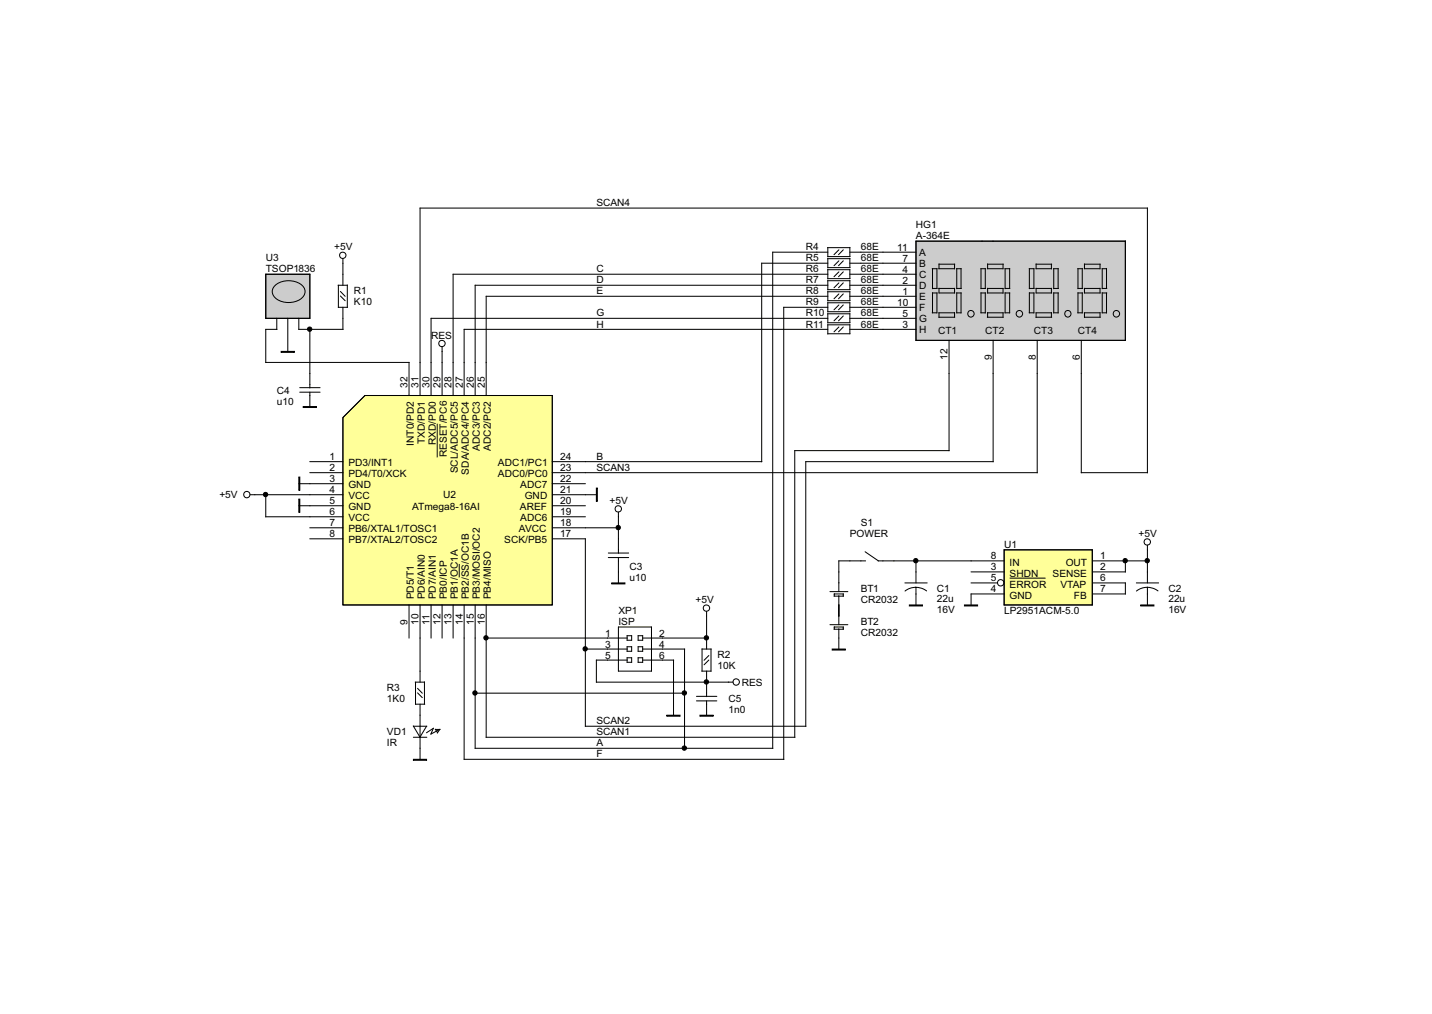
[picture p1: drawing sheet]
<svg xmlns="http://www.w3.org/2000/svg" width="297mm" height="210mm" viewBox="0 0 297 210" stroke-linecap="round" stroke-linejoin="round" font-family="sans-serif">
<defs><g id="words">
<g font-size="2.1">
<text x="123.7" y="42.8">SCAN4</text>
<text x="190" y="47.3">HG1</text>
<text x="69.3" y="51.9">+5V</text>
<text x="167.1" y="51.9">R4</text>
<text x="178.6" y="51.9">68E</text>
<text x="186.1" y="52">11</text>
<text x="190" y="49.6">A-364E</text>
<text x="190.7" y="53.1">A</text>
<text x="55.1" y="54.2">U3</text>
<text x="55.1" y="56.5">TSOP1836</text>
<text x="123.7" y="56.5">C</text>
<text x="123.7" y="58.8">D</text>
<text x="167.1" y="54.2">R5</text>
<text x="167.1" y="56.5">R6</text>
<text x="167.1" y="58.8">R7</text>
<text x="178.6" y="54.2">68E</text>
<text x="178.6" y="56.5">68E</text>
<text x="178.6" y="58.8">68E</text>
<text x="187.2" y="54.3">7</text>
<text x="187.2" y="56.6">4</text>
<text x="187.2" y="58.8">2</text>
<text x="190.7" y="55.3">B</text>
<text x="190.7" y="59.9">D</text>
<text x="190.7" y="57.6">C</text>
<text x="73.4" y="61.1">R1</text>
<text x="73.4" y="63.3">K10</text>
<text x="123.7" y="61.1">E</text>
<text x="123.7" y="65.6">G</text>
<text x="167.1" y="61.1">R8</text>
<text x="167.1" y="63.3">R9</text>
<text x="167.1" y="65.6">R10</text>
<text x="178.6" y="61.1">68E</text>
<text x="178.6" y="63.3">68E</text>
<text x="178.6" y="65.6">68E</text>
<text x="186.1" y="63.4">10</text>
<text x="187.2" y="61.1">1</text>
<text x="187.2" y="65.7">5</text>
<text x="190.7" y="64.5">F</text>
<text x="190.7" y="62.2">E</text>
<text x="89.4" y="70.2">RES</text>
<text x="123.7" y="67.9">H</text>
<text x="167.1" y="67.9">R11</text>
<text x="178.6" y="67.9">68E</text>
<text x="187.2" y="68">3</text>
<text x="190.7" y="66.8">G</text>
<text x="190.7" y="69.1">H</text>
<text x="194.6" y="69.3">CT1</text>
<text x="204.4" y="69.3">CT2</text>
<text x="214.5" y="69.3">CT3</text>
<text x="223.6" y="69.3">CT4</text>
<text x="196.6" y="74.6" transform="rotate(-90 196.6 74.6)">12</text>
<text x="205.7" y="74.6" transform="rotate(-90 205.7 74.6)">9</text>
<text x="214.8" y="74.6" transform="rotate(-90 214.8 74.6)">8</text>
<text x="224" y="74.6" transform="rotate(-90 224 74.6)">6</text>
<text x="57.4" y="81.6">C4</text>
<text x="57.4" y="83.9">u10</text>
<text x="84.5" y="80.4" transform="rotate(-90 84.5 80.4)">32</text>
<text x="86.8" y="80.4" transform="rotate(-90 86.8 80.4)">31</text>
<text x="89.1" y="80.4" transform="rotate(-90 89.1 80.4)">30</text>
<text x="91.4" y="80.4" transform="rotate(-90 91.4 80.4)">29</text>
<text x="93.7" y="80.4" transform="rotate(-90 93.7 80.4)">28</text>
<text x="96" y="80.4" transform="rotate(-90 96 80.4)">27</text>
<text x="98.3" y="80.4" transform="rotate(-90 98.3 80.4)">26</text>
<text x="100.5" y="80.4" transform="rotate(-90 100.5 80.4)">25</text>
<text x="68.4" y="95.4">1</text>
<text x="85.8" y="92.4" transform="rotate(-90 85.8 92.4)">INT0/PD2</text>
<text x="88.1" y="92" transform="rotate(-90 88.1 92)">TXD/PD1</text>
<text x="90.4" y="92.3" transform="rotate(-90 90.4 92.3)">RXD/PD0</text>
<text x="92.7" y="94.8" transform="rotate(-90 92.7 94.8)">RESET/PC6</text>
<text x="99.5" y="93.5" transform="rotate(-90 99.5 93.5)">ADC3/PC3</text>
<text x="101.8" y="93.5" transform="rotate(-90 101.8 93.5)">ADC2/PC2</text>
<text x="116.2" y="95.4">24</text>
<text x="123.7" y="95.3">B</text>
<text x="68.4" y="97.7">2</text>
<text x="68.4" y="100">3</text>
<text x="72.3" y="96.7">PD3/INT1</text>
<text x="72.3" y="99">PD4/T0/XCK</text>
<text x="72.3" y="101.3">GND</text>
<text x="95" y="98.2" transform="rotate(-90 95 98.2)">SCL/ADC5/PC5</text>
<text x="97.2" y="98.4" transform="rotate(-90 97.2 98.4)">SDA/ADC4/PC4</text>
<text x="103.3" y="99">ADC0/PC0</text>
<text x="103.3" y="96.7">ADC1/PC1</text>
<text x="107.9" y="101.3">ADC7</text>
<text x="116.2" y="97.7">23</text>
<text x="116.2" y="100">22</text>
<text x="123.7" y="97.6">SCAN3</text>
<text x="45.5" y="103.3">+5V</text>
<text x="68.4" y="102.3">4</text>
<text x="68.4" y="104.6">5</text>
<text x="68.4" y="106.9">6</text>
<text x="72.3" y="103.5">VCC</text>
<text x="72.3" y="105.8">GND</text>
<text x="85.5" y="105.8">ATmega8-16AI</text>
<text x="91.9" y="103.3">U2</text>
<text x="107.9" y="105.8">AREF</text>
<text x="108.8" y="103.5">GND</text>
<text x="116.2" y="104.6">20</text>
<text x="116.2" y="102.3">21</text>
<text x="116.2" y="106.9">19</text>
<text x="126.4" y="104.5">+5V</text>
<text x="68.4" y="109.1">7</text>
<text x="68.4" y="111.4">8</text>
<text x="72.3" y="108.1">VCC</text>
<text x="72.3" y="110.4">PB6/XTAL1/TOSC1</text>
<text x="72.3" y="112.7">PB7/XTAL2/TOSC2</text>
<text x="104.6" y="112.7">SCK/PB5</text>
<text x="107.7" y="110.4">AVCC</text>
<text x="107.9" y="108.1">ADC6</text>
<text x="116.2" y="111.4">17</text>
<text x="116.2" y="109.1">18</text>
<text x="176.3" y="111.3">POWER</text>
<text x="178.6" y="109.1">S1</text>
<text x="208.3" y="113.6">U1</text>
<text x="236.2" y="111.3">+5V</text>
<text x="130.6" y="118.2">C3</text>
<text x="205.5" y="116">8</text>
<text x="205.5" y="118.3">3</text>
<text x="209.4" y="117.3">IN</text>
<text x="209.4" y="119.5">SHDN</text>
<text x="218.3" y="119.5">SENSE</text>
<text x="221.1" y="117.3">OUT</text>
<text x="228.2" y="116">1</text>
<text x="228.2" y="118.3">2</text>
<text x="85.8" y="124.3" transform="rotate(-90 85.8 124.3)">PD5/T1</text>
<text x="88.1" y="124.3" transform="rotate(-90 88.1 124.3)">PD6/AIN0</text>
<text x="90.4" y="124.3" transform="rotate(-90 90.4 124.3)">PD7/AIN1</text>
<text x="92.7" y="124.3" transform="rotate(-90 92.7 124.3)">PB0/ICP</text>
<text x="95" y="124.3" transform="rotate(-90 95 124.3)">PB1/OC1A</text>
<text x="97.2" y="124.3" transform="rotate(-90 97.2 124.3)">PB2/SS/OC1B</text>
<text x="99.5" y="124.3" transform="rotate(-90 99.5 124.3)">PB3/MOSI/OC2</text>
<text x="101.8" y="124.3" transform="rotate(-90 101.8 124.3)">PB4/MISO</text>
<text x="130.6" y="120.5">u10</text>
<text x="144.3" y="125.1">+5V</text>
<text x="178.6" y="122.8">BT1</text>
<text x="178.6" y="125.1">CR2032</text>
<text x="194.3" y="122.8">C1</text>
<text x="194.3" y="124.8">22u</text>
<text x="205.5" y="122.9">4</text>
<text x="205.5" y="120.6">5</text>
<text x="209.4" y="124.1">GND</text>
<text x="209.4" y="121.8">ERROR</text>
<text x="220" y="121.8">VTAP</text>
<text x="222.8" y="124.1">FB</text>
<text x="228.2" y="120.6">6</text>
<text x="228.2" y="122.9">7</text>
<text x="242.4" y="122.8">C2</text>
<text x="242.4" y="124.8">22u</text>
<text x="84.5" y="129.5" transform="rotate(-90 84.5 129.5)">9</text>
<text x="86.8" y="129.5" transform="rotate(-90 86.8 129.5)">10</text>
<text x="89.1" y="129.5" transform="rotate(-90 89.1 129.5)">11</text>
<text x="91.4" y="129.5" transform="rotate(-90 91.4 129.5)">12</text>
<text x="93.7" y="129.5" transform="rotate(-90 93.7 129.5)">13</text>
<text x="96" y="129.5" transform="rotate(-90 96 129.5)">14</text>
<text x="98.3" y="129.5" transform="rotate(-90 98.3 129.5)">15</text>
<text x="100.5" y="129.5" transform="rotate(-90 100.5 129.5)">16</text>
<text x="125.5" y="132">1</text>
<text x="128.3" y="127.3">XP1</text>
<text x="128.3" y="129.6">ISP</text>
<text x="136.7" y="132">2</text>
<text x="178.6" y="129.6">BT2</text>
<text x="178.6" y="131.9">CR2032</text>
<text x="194.3" y="127.1">16V</text>
<text x="208.3" y="127.3">LP2951ACM-5.0</text>
<text x="242.4" y="127.1">16V</text>
<text x="125.5" y="134.3">3</text>
<text x="125.5" y="136.6">5</text>
<text x="136.7" y="134.3">4</text>
<text x="136.7" y="136.6">6</text>
<text x="148.9" y="136.5">R2</text>
<text x="80.3" y="143.3">R3</text>
<text x="148.9" y="138.8">10K</text>
<text x="153.9" y="142.2">RES</text>
<text x="80.3" y="145.6">1K0</text>
<text x="151.1" y="145.6">C5</text>
<text x="151.1" y="147.9">1n0</text>
<text x="80.3" y="152.5">VD1</text>
<text x="80.3" y="154.8">IR</text>
<text x="123.7" y="152.5">SCAN1</text>
<text x="123.7" y="150.2">SCAN2</text>
<text x="123.7" y="154.8">A</text>
<text x="123.7" y="157.1">F</text>
</g>
</g></defs>
<path d="M190 50h43.4v20.6h-43.4z" fill="#ccc"/>
<path d="M190 49.9h43.4v.2h-43.4zM189.9 49.9l.1 .1zM189.9 50h.2v20.6h-.2zM189.9 70.6l.1 .1zM190 70.5h43.4v.2h-43.4zM233.4 70.6l.1 .1zM233.3 50h.2v20.6h-.2zM233.4 49.9l.1 .1z" fill="#000"/>
<path d="M208.3 114h18.3v11.4h-18.3z" fill="#ff9"/>
<path d="M208.3 113.9h18.3v.2h-18.3zM208.2 113.9l.1 .1zM208.2 114h.2v11.4h-.2zM208.2 125.4l.1 .1zM208.3 125.3h18.3v.2h-18.3zM226.6 125.4l.1 .1zM226.5 114h.2v11.4h-.2zM226.6 113.9l.1 .1z" fill="#000"/>
<path d="M55.1 56.9h9.2v9.1h-9.2z" fill="#ccc"/>
<g fill="#000">
<path d="M55.1 56.8v.2zM55.1 56.8h9.2v.2h-9.2zM64.3 56.8l.1 .1-.1 .1z"/>
<path d="M64.2 56.8l.2 .1zM64.2 56.9h.2v9.1h-.2zM64.2 66h.2l-.1 .1z"/>
<path d="M55.1 56.8h9.2v.2h-9.2zM55 56.8l.1 .1zM55 56.9h.2v9.1h-.2zM55 66l.1 .1zM55.1 65.9h9.2v.2h-9.2zM64.3 66l.1 .1zM64.2 56.9h.2v9.1h-.2zM64.3 56.8l.1 .1z"/>
<path d="M55 66h.2l-.1 .1zM55 56.9h.2v9.1h-.2zM55.1 56.8l.1 .1z"/>
<path d="M63.2 60.4h.2zM62.3 58.8l.4 .3a1.88 1.88 0 0 1 .7 1.3h-.2l-.2-.6-.8-.8zM59.9 58.1l1.1 .1 1.3 .6-.1 .2-1.3-.6-1-.1zM59.9 58.1v.2zM59.8 58.1l.1 .2zM57.4 58.8l1.4-.6 1-.1v.2l-1 .1-1.3 .6zM57.1 59.1l.3-.3 .1 .2-.8 .8-.1 .6h-.2a1.89 1.89 0 0 1 .7-1.3zM56.4 60.4h.2zM56.4 60.4h.2zM56.4 60.4h.2l.1 .7 .8 .9-.1 .2-.3-.3a1.95 1.95 0 0 1-.7-1.5zM57.5 62v.1zM57.5 62l1.3 .5 1 .1v.2l-1.5-.2-.9-.4zM59.8 62.6l.1 .2zM59.9 62.6v.2zM59.9 62.6l1-.1 1.3-.5 .1 .2-1.3 .5-1.1 .1zM63.2 60.4h.2a2.05 2.05 0 0 1-1.1 1.8l-.1-.2 .8-.9zM63.2 60.4h.2z"/>
<path d="M64.3 65.9l.1 .1-.1 .1zM55.1 65.9h9.2v.2h-9.2zM55.1 65.9v.2z"/>
</g>
<path d="M75.7 82h38.9v43.4h-43.5v-38.8z" fill-rule="evenodd" fill="#ff9"/>
<g fill="#000">
<path d="M70.1 59.1h.2zM70.1 59.1h.2v4.6h-.2zM70.1 63.7h.2l-.1 .2z"/>
<path d="M71.1 53.6h.1zM71 53.6h.2v1h-.2zM71 54.6h.2l-.1 .1z"/>
<path d="M71.1 56.8l.1 .1zM71 56.9h.2v2.2h-.2zM71 59.1h.2l-.1 .2z"/>
<path d="M71.1 54.5l.1 .1zM71 54.6h.2v2.3h-.2zM71 56.9h.2l-.1 .1z"/>
<path d="M71.7 52.9h.2zM71.6 52.4l.3 .5h-.2l-.2-.3zM71.1 52.2l.5 .2-.1 .2-.4-.2zM71.1 52.2v.2zM71.1 52.2v.2zM70.5 52.4l.6-.2v.2l-.4 .1zM70.5 52.4a.33 .33 0 0 1-.2 .5zM70.3 52.9h.2zM70.3 52.9h.2zM70.3 52.9h.2l.2 .4-.2 .2zM70.5 53.5l.2-.2 .4 .2v.2zM71.1 53.5v.2zM71.1 53.5v.2zM71.1 53.5l.4-.2 .1 .2-.5 .2zM71.7 52.9h.2l-.3 .6-.1-.2zM71.7 52.9h.2z"/>
<path d="M72 59l.1 .1-.1 .2zM70.1 59h1.9v.3h-1.9zM70.1 59.1v.2z"/>
<path d="M87.1 43.1h.1zM87 43.1h.2v32.1h-.2zM87 75.2h.2l-.1 .1z"/>
<path d="M87.1 43.1v.2zM87.1 43h150.9v.3h-150.9zM238 43l.1 .1-.1 .2z"/>
<path d="M93.9 56.8l.2 .1zM93.9 56.9h.2v18.3h-.2zM93.9 75.2h.2l-.1 .1z"/>
<path d="M93.9 56.8l.1 .2zM94 56.8h75.5v.2h-75.5zM169.5 56.8l.1 .1-.1 .1z"/>
<path d="M98.5 59.1h.2zM98.5 59.1h.2v16.1h-.2zM98.5 75.2h.2l-.1 .1z"/>
<path d="M98.5 59.1l.1 .2zM98.6 59h70.9v.3h-70.9zM169.5 59l.1 .1-.1 .2z"/>
<path d="M157.9 54.5l.2 .1zM157.9 54.6h.2v41.2h-.2zM157.9 95.8h.2l-.1 .1z"/>
<path d="M157.9 54.5l.1 .2zM158 54.5h11.5v.2h-11.5zM169.5 54.5l.1 .1-.1 .1z"/>
<path d="M160.2 52.2l.2 .1zM160.2 52.3h.2v102.9h-.2zM160.2 155.2h.2l-.1 .1z"/>
<path d="M160.2 52.2l.1 .2zM160.3 52.2h9.2v.2h-9.2zM169.5 52.2l.1 .1-.1 .1z"/>
<path d="M169.4 54.5v.2zM169.4 54.5h2.3v.2h-2.3zM171.7 54.5l.1 .1-.1 .1z"/>
<path d="M169.4 56.8v.2zM169.4 56.8h2.3v.2h-2.3zM171.7 56.8l.1 .1-.1 .1z"/>
<path d="M169.4 59.1v.2zM169.4 59h2.3v.3h-2.3zM171.7 59l.1 .1-.1 .2z"/>
<path d="M169.4 52.2v.2zM169.4 52.2h2.3v.2h-2.3zM171.7 52.2l.1 .1-.1 .1z"/>
<path d="M171.6 53.6h.2zM171.6 53.6h.2v1.9h-.2zM171.6 55.5h.2l-.1 .1z"/>
<path d="M171.6 55.8l.2 .1zM171.6 55.9h.2v1.9h-.2zM171.6 57.8h.2l-.1 .1z"/>
<path d="M171.6 58.1l.2 .1zM171.6 58.2h.2v1.9h-.2zM171.6 60.1h.2l-.1 .1z"/>
<path d="M171.6 51.3l.2 .1zM171.6 51.4h.2v1.9h-.2zM171.6 53.3h.2l-.1 .1z"/>
<path d="M171.6 55.4l.1 .2zM171.7 55.4h4.6v.2h-4.6zM176.3 55.4l.1 .1-.1 .1z"/>
<path d="M171.6 57.7l.1 .2zM171.7 57.7h4.6v.2h-4.6zM176.3 57.7l.1 .1-.1 .1z"/>
<path d="M171.6 53.1l.1 .2zM171.7 53.1h4.6v.2h-4.6zM176.3 53.1l.1 .1-.1 .1z"/>
<path d="M173.9 54h.2v.2zM173.9 54l.2 .2-1 1-.2-.2zM172.9 55l.2 .2h-.2z"/>
<path d="M173.9 56.3h.2v.2zM172.9 57.3l1-1 .2 .2-1 .9zM172.9 57.3l.2 .1h-.2z"/>
<path d="M173.9 58.6h.2v.1zM173.9 58.6l.2 .1-1 1-.2-.1zM172.9 59.6l.2 .1h-.2z"/>
<path d="M173.9 51.7h.2v.2zM173.9 51.7l.2 .2-1 1-.2-.2zM172.9 52.7l.2 .2h-.2z"/>
<path d="M174.8 54h.2v.2zM174.8 54l.2 .2-1 1-.1-.2zM173.9 55l.1 .2h-.1z"/>
<path d="M174.8 56.3h.2v.2zM174.8 56.3l.2 .2-1 .9-.1-.1zM173.9 57.3l.1 .1h-.1z"/>
<path d="M174.8 58.6h.2v.1zM174.8 58.6l.2 .1-1 1-.1-.1zM173.9 59.6l.1 .1h-.1z"/>
<path d="M174.8 51.7h.2v.2zM174.8 51.7l.2 .2-1 1-.1-.2zM173.9 52.7l.1 .2h-.1z"/>
<path d="M176.3 53.5l.1 .1-.1 .1zM171.7 53.5h4.6v.2h-4.6zM171.6 53.6l.1 .1z"/>
<path d="M176.3 55.8l.1 .1-.1 .1zM171.7 55.8h4.6v.2h-4.6zM171.6 55.8l.1 .2z"/>
<path d="M176.3 58.1l.1 .1-.1 .1zM171.7 58.1h4.6v.2h-4.6zM171.6 58.1l.1 .2z"/>
<path d="M176.3 51.2l.1 .2-.1 .1zM171.7 51.2h4.6v.3h-4.6zM171.6 51.3l.1 .2z"/>
<path d="M176.2 55.5h.2l-.1 .1zM176.2 53.6h.2v1.9h-.2zM176.2 53.5l.2 .1z"/>
<path d="M176.2 57.8h.2l-.1 .1zM176.2 55.9h.2v1.9h-.2zM176.2 55.8l.2 .1z"/>
<path d="M176.2 53.2h.2l-.1 .1zM176.2 51.3h.2v1.9h-.2zM176.2 51.2l.2 .1z"/>
<path d="M178.6 54.5l.1 .1-.1 .1zM176.3 54.5h2.3v.2h-2.3zM176.2 54.5l.1 .2z"/>
<path d="M178.6 56.8l.1 .1-.1 .1zM176.3 56.8h2.3v.2h-2.3zM176.2 56.8l.1 .2z"/>
<path d="M178.6 59l.1 .1-.1 .2zM176.3 59h2.3v.3h-2.3zM176.2 59.1l.1 .2z"/>
<path d="M178.6 52.2l.1 .1-.1 .1zM176.3 52.2h2.3v.2h-2.3zM176.2 52.2l.1 .2z"/>
<path d="M178.5 54.5l.1 .2zM178.6 54.5h4.6v.2h-4.6zM183.2 54.5l.1 .1-.1 .1z"/>
<path d="M178.5 56.8l.1 .2zM178.6 56.8h4.6v.2h-4.6zM183.2 56.8l.1 .1-.1 .1z"/>
<path d="M178.5 52.2l.1 .2zM178.6 52.2h4.6v.2h-4.6zM183.2 52.2l.1 .1-.1 .1z"/>
<path d="M178.5 59.1l.1 .2zM178.6 59h4.6v.3h-4.6zM183.2 59l.1 .1-.1 .2z"/>
<path d="M183.1 52.2v.2zM183.1 52.2h6.9v.2h-6.9zM190 52.2l.1 .1-.1 .1z"/>
<path d="M183.1 54.5v.2zM183.1 54.5h6.9v.2h-6.9zM190 54.5l.1 .1-.1 .1z"/>
<path d="M183.1 56.8v.2zM183.1 56.8h6.9v.2h-6.9zM190 56.8l.1 .1-.1 .1z"/>
<path d="M183.1 59.1v.2zM183.1 59h6.9v.3h-6.9zM190 59l.1 .1-.1 .2z"/>
<path d="M189.9 49.9l.2 .1zM189.9 50h.2v20.6h-.2zM189.9 70.6h.2l-.1 .1z"/>
<path d="M189.9 49.9l.1 .2zM190 49.9h13.7v.2h-13.7zM203.7 49.9l.1 .1-.1 .1z"/>
<path d="M193.4 55.6l.1 .1zM193.3 55.7h.2v4.2h-.2zM193.3 59.9h.2l-.1 .1z"/>
<path d="M193.4 59.7v.2zM193.4 59.7h1v.2h-1zM194.4 59.7l.1 .1-.1 .1z"/>
<path d="M194.3 55.6l.1 .1-.1 .1zM193.4 55.6h.9v.2h-.9zM193.3 55.6l.1 .2z"/>
<path d="M194.2 59.8h.2l-.1 .1zM194.2 55.7h.2v4.1h-.2zM194.3 55.6l.1 .1z"/>
<path d="M194.7 54.7l.1 .2zM194.8 54.7h3.2v.2h-3.2zM198 54.7l.1 .1-.1 .1z"/>
<path d="M194.7 55.7h.2l-.1 .1zM194.7 54.7h.2v1h-.2zM194.7 54.7h.2z"/>
<path d="M197.9 54.7l.2 .1zM197.9 54.8h.2v.9h-.2zM197.9 55.7h.2l-.1 .2z"/>
<path d="M198 59.7l.1 .1-.1 .1zM194.7 59.7h3.3v.2h-3.3zM194.7 59.7v.2z"/>
<path d="M198 55.6l.1 .1-.1 .1zM194.7 55.6h3.3v.2h-3.3zM194.7 55.6v.2z"/>
<path d="M198.4 55.6l.2 .1zM198.4 55.7h.2v4.2h-.2zM198.4 59.9h.2l-.1 .1z"/>
<path d="M198.4 59.7l.1 .2zM198.5 59.7h.9v.2h-.9zM199.4 59.7l.1 .1-.1 .1z"/>
<path d="M199.3 55.6l.2 .1-.2 .1zM198.4 55.6h.9v.2h-.9zM198.3 55.6l.1 .2z"/>
<path d="M199.2 59.8h.3l-.2 .1zM199.2 55.7h.3v4.1h-.3zM199.3 55.6l.2 .1z"/>
<path d="M203.4 55.6l.2 .1zM203.4 55.7h.2v4.2h-.2zM203.4 59.9h.2l-.1 .1z"/>
<path d="M203.4 59.7l.1 .2zM203.5 59.7h.9v.2h-.9zM204.4 59.7l.1 .1-.1 .1z"/>
<path d="M204.4 55.6l.1 .1-.1 .1zM203.5 55.6h.9v.2h-.9zM203.4 55.6l.1 .2z"/>
<path d="M204.3 59.8h.2l-.1 .1zM204.3 55.7h.2v4.1h-.2zM204.3 55.6l.2 .1z"/>
<path d="M204.8 59.7l.1 .2zM204.9 59.7h3.2v.2h-3.2zM208.1 59.7l.1 .1-.1 .1z"/>
<path d="M204.8 54.7l.1 .2zM204.9 54.7h3.2v.2h-3.2zM208.1 54.7l.1 .1-.1 .1z"/>
<path d="M204.8 55.7h.2l-.1 .1zM204.8 54.7h.2v1h-.2zM204.8 54.7h.2z"/>
<path d="M206 49.9l.1 .1-.1 .1zM203.7 49.9h2.3v.2h-2.3zM203.6 49.9l.1 .2z"/>
<path d="M208 59.7l.2 .1zM208 59.8h.2v1h-.2zM208 60.8h.2l-.1 .1z"/>
<path d="M208 54.7l.2 .1zM208 54.8h.2v.9h-.2zM208 55.7h.2l-.1 .2z"/>
<path d="M208.1 55.6l.1 .1-.1 .1zM204.8 55.6h3.3v.2h-3.3zM204.7 55.6l.1 .2z"/>
<path d="M208.4 55.6l.2 .1zM208.4 55.7h.2v4.2h-.2zM208.4 59.9h.2l-.1 .1z"/>
<path d="M208.4 59.7l.1 .2zM208.5 59.7h1v.2h-1zM209.5 59.7l.1 .1-.1 .1z"/>
<path d="M209.4 55.6l.1 .1-.1 .1zM208.4 55.6h1v.2h-1zM208.4 55.6v.2z"/>
<path d="M209.3 59.8h.2l-.1 .1zM209.3 55.7h.2v4.1h-.2zM209.4 55.6l.1 .1z"/>
<path d="M213.4 55.6l.2 .1zM213.4 55.7h.2v4.2h-.2zM213.4 59.9h.2l-.1 .1z"/>
<path d="M213.4 59.7l.1 .2zM213.5 59.7h1v.2h-1zM214.5 59.7l.1 .1-.1 .1z"/>
<path d="M214.5 55.6l.1 .1-.1 .1zM213.5 55.6h1v.2h-1zM213.4 55.6l.1 .2z"/>
<path d="M214.4 59.8h.2l-.1 .1zM214.4 55.7h.2v4.1h-.2zM214.4 55.6l.2 .1z"/>
<path d="M214.8 54.7l.1 .2zM214.9 54.7h3.2v.2h-3.2zM218.1 54.7l.1 .1-.1 .1z"/>
<path d="M214.8 55.7h.2l-.1 .1zM214.8 54.7h.2v1h-.2zM214.8 54.7h.2z"/>
<path d="M218 54.7l.2 .1zM218 54.8h.2v.9h-.2zM218 55.7h.2l-.1 .2z"/>
<path d="M218.1 55.6l.1 .1-.1 .1zM214.9 55.6h3.2v.2h-3.2zM214.8 55.6l.1 .2z"/>
<path d="M218.1 59.7l.1 .1-.1 .1zM214.9 59.7h3.2v.2h-3.2zM214.8 59.7l.1 .2z"/>
<path d="M218.5 55.6l.2 .1zM218.5 55.7h.2v4.2h-.2zM218.5 59.9h.2l-.1 .1z"/>
<path d="M218.5 59.7l.1 .2zM218.6 59.7h.9v.2h-.9zM219.5 59.7l.1 .1-.1 .1z"/>
<path d="M219.5 55.6l.1 .1-.1 .1zM218.5 55.6h1v.2h-1zM218.5 55.6v.2z"/>
<path d="M219.4 59.8h.2l-.1 .1zM219.4 55.7h.2v4.1h-.2zM219.4 55.6l.2 .1z"/>
<path d="M223.5 55.6l.2 .1zM223.5 55.7h.2v4.2h-.2zM223.5 59.9h.2l-.1 .1z"/>
<path d="M223.5 59.7l.1 .2zM223.6 59.7h.9v.2h-.9zM224.5 59.7l.2 .1-.2 .1z"/>
<path d="M224.5 55.6l.1 .1-.1 .1zM223.6 55.6h.9v.2h-.9zM223.5 55.6l.1 .2z"/>
<path d="M224.4 59.8h.2l-.1 .1zM224.4 55.7h.2v4.1h-.2zM224.4 55.6l.2 .1z"/>
<path d="M224.9 54.7l.1 .2zM225 54.7h3.2v.2h-3.2zM228.2 54.7l.1 .1-.1 .1z"/>
<path d="M224.8 55.7h.3l-.1 .1zM224.8 54.7h.3v1h-.3zM224.9 54.7h.2z"/>
<path d="M228.1 54.7l.2 .1zM228.1 54.8h.2v.9h-.2zM228.1 55.7h.2l-.1 .2z"/>
<path d="M228.2 55.6l.1 .1-.1 .1zM224.9 55.6h3.3v.2h-3.3zM224.9 55.6v.2z"/>
<path d="M228.2 59.7l.1 .1-.1 .1zM224.9 59.7h3.3v.2h-3.3zM224.9 59.7v.2z"/>
<path d="M228.6 55.6l.1 .1zM228.5 55.7h.2v4.2h-.2zM228.5 59.9h.2l-.1 .1z"/>
<path d="M228.6 59.7v.2zM228.6 59.7h1v.2h-1zM229.6 59.7l.1 .1-.1 .1z"/>
<path d="M229.5 55.6l.1 .1-.1 .1zM228.6 55.6h.9v.2h-.9zM228.5 55.6l.1 .2z"/>
<path d="M229.4 59.8h.2l-.1 .1zM229.4 55.7h.2v4.1h-.2zM229.4 55.6l.2 .1z"/>
<path d="M233.4 49.9l.1 .1-.1 .1zM206 49.9h27.4v.2h-27.4zM205.9 49.9l.1 .2z"/>
<path d="M237.9 43.1h.2zM237.9 43.1h.2v54.9h-.2zM237.9 98h.2l-.1 .1z"/>
<path d="M55.1 68.2l.1 .1zM55 68.3h.2v6.9h-.2zM55 75.2h.2l-.1 .1z"/>
<path d="M55.1 68.2v.2zM55.1 68.2h2.3v.2h-2.3zM57.4 68.2l.1 .1-.1 .1z"/>
<path d="M55.1 75.1v.2zM55.1 75h29.8v.3h-29.8zM84.9 75l.1 .2-.1 .1z"/>
<path d="M57.3 65.9l.2 .1zM57.3 66h.2v2.3h-.2zM57.3 68.3h.2l-.1 .1z"/>
<path d="M59.6 65.9l.2 .1zM59.6 66h.2v6.9h-.2zM59.6 72.9h.2l-.1 .1z"/>
<path d="M58.3 72.8h2.7v.2h-2.7zM58.2 72.8l.1 .1zM58.2 72.9h.2v.2h-.2zM58.2 73.1l.1 .1zM58.3 73h2.7v.2h-2.7zM61 73.1l.2 .1zM60.9 72.9h.3v.2h-.3zM61 72.8l.2 .1z"/>
<path d="M61.9 65.9l.2 .1zM61.9 66h.2v2.3h-.2zM61.9 68.3h.2l-.1 .1z"/>
<path d="M61.9 68.2l.1 .2zM62 68.2h2.3v.2h-2.3zM64.3 68.2l.1 .1-.1 .1z"/>
<path d="M64.2 79.6l.2 .1zM64.2 79.7h.2v.7h-.2zM64.2 80.4h.2l-.1 .1z"/>
<path d="M64.2 77.4h.2zM64.2 77.4h.2v2.3h-.2zM64.2 79.7h.2l-.1 .1z"/>
<path d="M64.2 68.2l.2 .1zM64.2 68.3h.2v9.2h-.2zM64.2 77.5h.2l-.1 .1z"/>
<path d="M64.2 68.2l.1 .2zM64.3 68.2h6.9v.2h-6.9zM71.2 68.2l.1 .1-.1 .1z"/>
<path d="M64.6 68.2h.2zM64.6 67.9l.2 .3h-.2l-.1-.2zM64.5 67.9v.1zM64.2 67.7l.4 .2-.1 .1-.3-.1zM64.2 67.7v.2zM64.2 67.7v.2zM63.8 67.9l.4-.2v.2l-.2 .1zM63.8 67.9l.2 .1-.1 .2h-.2zM63.7 68.2h.2zM63.7 68.2h.2zM63.7 68.2h.2l.1 .3-.2 .1zM63.8 68.6l.2-.1 .2 .1v.2zM64.2 68.6v.2zM64.2 68.6v.2zM64.2 68.6l.3-.1 .1 .1-.4 .2zM64.6 68.2h.2l-.2 .4-.1-.1zM64.6 68.2h.2z"/>
<path d="M70.1 63.6l.1 .2zM70.2 63.6h1.9v.2h-1.9zM72.1 63.6l.1 .1-.1 .1z"/>
<path d="M71.1 65.9l.1 .1zM71 66h.2v2.3h-.2zM71 68.3h.2l-.1 .1z"/>
<path d="M71 66h.2l-.1 .1zM71 63.7h.2v2.3h-.2zM71.1 63.6l.1 .1z"/>
<path d="M71.7 62.3v.1h-.2zM70.7 61.3l1 1-.2 .1-1-.9zM70.5 61.3h.2l-.2 .2z"/>
<path d="M71.5 61.5l.2-.1v.1zM70.5 60.5l.2-.1 1 1-.2 .1zM70.5 60.4h.2l-.2 .1z"/>
<path d="M71.9 63.7h.2l-.1 .1zM71.9 59.1h.2v4.6h-.2zM72 59l.1 .1z"/>
<path d="M84.8 75.1l.2 .1zM84.7 75.2h.3v6.8h-.3zM84.7 82h.3l-.2 .1z"/>
<path d="M87.1 75.1l.1 .1zM87 75.2h.2v6.8h-.2zM87 82h.2l-.1 .1z"/>
<path d="M89.3 75.1l.2 .1zM89.3 75.2h.2v6.8h-.2zM89.3 82h.2l-.1 .1z"/>
<path d="M89.3 65.9l.2 .1zM89.3 66h.2v9.2h-.2zM89.3 75.2h.2l-.1 .1z"/>
<path d="M89.3 65.9l.1 .2zM89.4 65.9h80.1v.2h-80.1zM169.5 65.9l.1 .1-.1 .1z"/>
<path d="M91.6 71.9h.2zM91.6 71.9h.2v1h-.2zM91.6 72.9h.2l-.1 .1z"/>
<path d="M91.6 75.1l.2 .1zM91.6 75.2h.2v6.8h-.2zM91.6 82h.2l-.1 .1z"/>
<path d="M91.6 72.8l.2 .1zM91.6 72.9h.2v2.3h-.2zM91.6 75.2h.2l-.1 .1z"/>
<path d="M92.2 71.2h.2zM92.2 70.7l.2 .5h-.2l-.1-.4zM91.7 70.5l.5 .2-.1 .1-.4-.1zM91.7 70.5v.2zM91.7 70.5v.2zM91.1 70.7l.6-.2v.2l-.4 .1zM91.1 70.7a.33 .33 0 0 1-.2 .5zM90.9 71.2h.2zM90.9 71.2h.2zM90.9 71.2h.2l.2 .4-.2 .2zM91.1 71.8l.2-.2 .4 .2v.2zM91.7 71.8v.2zM91.7 71.8v.2zM91.7 71.8l.4-.2 .1 .2-.5 .2zM92.2 71.2h.2l-.2 .6-.1-.2zM92.2 71.2h.2z"/>
<path d="M93.9 75.1l.2 .1zM93.9 75.2h.2v6.8h-.2zM93.9 82h.2l-.1 .1z"/>
<path d="M96.2 75.1l.2 .1zM96.2 75.2h.2v6.8h-.2zM96.2 82h.2l-.1 .1z"/>
<path d="M96.2 68.2l.2 .1zM96.2 68.3h.2v6.9h-.2zM96.2 75.2h.2l-.1 .1z"/>
<path d="M96.2 68.2l.1 .2zM96.3 68.2h73.2v.2h-73.2zM169.5 68.2l.1 .1-.1 .1z"/>
<path d="M98.5 75.1l.2 .1zM98.5 75.2h.2v6.8h-.2zM98.5 82h.2l-.1 .1z"/>
<path d="M100.8 75.1l.2 .1zM100.7 75.2h.3v6.8h-.3zM100.7 82h.3l-.2 .1z"/>
<path d="M100.8 61.4h.2zM100.7 61.4h.3v13.8h-.3zM100.7 75.2h.3l-.2 .1z"/>
<path d="M100.8 61.4v.1zM100.8 61.3h68.7v.2h-68.7zM169.5 61.3l.1 .1-.1 .1z"/>
<path d="M162.5 63.6l.2 .1zM162.5 63.7h.2v93.8h-.2zM162.5 157.5h.2l-.1 .1z"/>
<path d="M162.5 63.6l.1 .2zM162.6 63.6h6.9v.2h-6.9zM169.5 63.6l.1 .1-.1 .1z"/>
<path d="M169.4 68.2v.2zM169.4 68.2h2.3v.2h-2.3zM171.7 68.2l.1 .1-.1 .1z"/>
<path d="M169.4 61.4v.1zM169.4 61.3h2.3v.2h-2.3zM171.7 61.3l.1 .1-.1 .1z"/>
<path d="M169.4 63.6v.2zM169.4 63.6h2.3v.2h-2.3zM171.7 63.6l.1 .1-.1 .1z"/>
<path d="M169.4 65.9v.2zM169.4 65.9h2.3v.2h-2.3zM171.7 65.9l.1 .1-.1 .1z"/>
<path d="M171.6 67.3l.2 .1zM171.6 67.4h.2v1.9h-.2zM171.6 69.3h.2l-.1 .1z"/>
<path d="M171.6 60.4l.2 .1zM171.6 60.5h.2v1.9h-.2zM171.6 62.4h.2l-.1 .1z"/>
<path d="M171.6 62.7l.2 .1zM171.6 62.8h.2v1.9h-.2zM171.6 64.7h.2l-.1 .1z"/>
<path d="M171.6 65l.2 .1zM171.6 65.1h.2v1.9h-.2zM171.6 67h.2l-.1 .1z"/>
<path d="M171.6 69.1l.1 .2zM171.7 69.1h4.6v.2h-4.6zM176.3 69.1l.1 .1-.1 .1z"/>
<path d="M171.6 60l.1 .2zM171.7 60h4.6v.2h-4.6zM176.3 60l.1 .1-.1 .1z"/>
<path d="M171.6 62.3l.1 .2zM171.7 62.2h4.6v.3h-4.6zM176.3 62.2l.1 .1-.1 .2z"/>
<path d="M171.6 64.6l.1 .1zM171.7 64.5h4.6v.2h-4.6zM176.3 64.5l.1 .1-.1 .1z"/>
<path d="M171.6 66.8l.1 .2zM171.7 66.8h4.6v.2h-4.6zM176.3 66.8l.1 .1-.1 .1z"/>
<path d="M173.9 67.7h.2v.2zM173.9 67.7l.2 .2-1 1-.2-.2zM172.9 68.7l.2 .2h-.2z"/>
<path d="M173.9 60.9h.2v.1zM173.9 60.9l.2 .1-1 1-.2-.1zM172.9 61.9l.2 .1h-.2z"/>
<path d="M173.9 63.2h.2v.1zM172.9 64.2l1-1 .2 .1-1 1zM172.9 64.2l.2 .1h-.2z"/>
<path d="M173.9 65.4h.2v.2zM173.9 65.4l.2 .2-1 1-.2-.2zM172.9 66.4l.2 .2h-.2z"/>
<path d="M174.8 67.7h.2v.2zM174.8 67.7l.2 .2-1 1-.1-.2zM173.9 68.7l.1 .2h-.1z"/>
<path d="M174.8 60.9h.2v.1zM174.8 60.9l.2 .1-1 1-.1-.1zM173.9 61.9l.1 .1h-.1z"/>
<path d="M174.8 63.2h.2v.1zM174.8 63.2l.2 .1-1 1-.1-.1zM173.9 64.2l.1 .1h-.1z"/>
<path d="M174.8 65.5l.2-.1v.2zM174.8 65.5l.2 .1-1 1-.1-.2zM173.9 66.4l.1 .2h-.1z"/>
<path d="M176.3 67.2l.1 .2-.1 .1zM171.7 67.2h4.6v.3h-4.6zM171.6 67.3l.1 .2z"/>
<path d="M176.3 60.4l.1 .1-.1 .1zM171.7 60.4h4.6v.2h-4.6zM171.6 60.4l.1 .2z"/>
<path d="M176.3 62.7l.1 .1-.1 .1zM171.7 62.7h4.6v.2h-4.6zM171.6 62.7l.1 .2z"/>
<path d="M176.3 65l.1 .1-.1 .1zM171.7 65h4.6v.2h-4.6zM171.6 65l.1 .2z"/>
<path d="M176.2 69.2h.2l-.1 .1zM176.2 67.3h.2v1.9h-.2zM176.2 67.2l.2 .1z"/>
<path d="M176.2 60.1h.2l-.1 .1zM176.2 58.2h.2v1.9h-.2zM176.2 58.1l.2 .1z"/>
<path d="M176.2 62.3h.2l-.1 .2zM176.2 60.4h.2v1.9h-.2zM176.2 60.4h.2z"/>
<path d="M176.2 64.6h.2l-.1 .1zM176.2 62.7h.2v1.9h-.2zM176.2 62.7h.2z"/>
<path d="M176.2 66.9h.2l-.1 .1zM176.2 65h.2v1.9h-.2zM176.2 64.9l.2 .1z"/>
<path d="M178.6 68.2l.1 .1-.1 .1zM176.3 68.2h2.3v.2h-2.3zM176.2 68.2l.1 .2z"/>
<path d="M178.6 61.3l.1 .1-.1 .1zM176.3 61.3h2.3v.2h-2.3zM176.2 61.4l.1 .1z"/>
<path d="M178.6 63.6l.1 .1-.1 .1zM176.3 63.6h2.3v.2h-2.3zM176.2 63.6l.1 .2z"/>
<path d="M178.6 65.9l.1 .1-.1 .1zM176.3 65.9h2.3v.2h-2.3zM176.2 65.9l.1 .2z"/>
<path d="M178.5 61.4l.1 .1zM178.6 61.3h4.6v.2h-4.6zM183.2 61.3l.1 .1-.1 .1z"/>
<path d="M178.5 68.2l.1 .2zM178.6 68.2h4.6v.2h-4.6zM183.2 68.2l.1 .1-.1 .1z"/>
<path d="M178.5 65.9l.1 .2zM178.6 65.9h4.6v.2h-4.6zM183.2 65.9l.1 .1-.1 .1z"/>
<path d="M178.5 63.6l.1 .2zM178.6 63.6h4.6v.2h-4.6zM183.2 63.6l.1 .1-.1 .1z"/>
<path d="M183.1 61.4v.1zM183.1 61.3h6.9v.2h-6.9zM190 61.3l.1 .1-.1 .1z"/>
<path d="M183.1 63.6v.2zM183.1 63.6h6.9v.2h-6.9zM190 63.6l.1 .1-.1 .1z"/>
<path d="M183.1 65.9v.2zM183.1 65.9h6.9v.2h-6.9zM190 65.9l.1 .1-.1 .1z"/>
<path d="M183.1 68.2v.2zM183.1 68.2h6.9v.2h-6.9zM190 68.2l.1 .1-.1 .1z"/>
<path d="M189.9 70.5l.1 .2zM190 70.5h16v.2h-16zM206 70.5l.1 .1-.1 .1z"/>
<path d="M193.4 60.7v.2zM193.4 60.6h1v.3h-1zM194.4 60.6l.1 .1-.1 .2z"/>
<path d="M193.3 64.9h.2l-.1 .1zM193.3 60.7h.2v4.2h-.2zM193.4 60.6l.1 .1z"/>
<path d="M194.3 60.7h.1zM194.2 60.7h.2v4.2h-.2zM194.2 64.9h.2l-.1 .1z"/>
<path d="M194.3 64.8l.1 .1-.1 .1zM193.4 64.8h.9v.2h-.9zM193.3 64.8l.1 .2z"/>
<path d="M194.7 64.8l.2 .1zM194.7 64.9h.2v.9h-.2zM194.7 65.8h.2l-.1 .1z"/>
<path d="M194.7 60.7l.1 .2zM194.8 60.6h3.2v.3h-3.2zM198 60.6l.1 .1-.1 .2z"/>
<path d="M194.7 65.7l.1 .2zM194.8 65.7h3.2v.2h-3.2zM198 65.7l.1 .1-.1 .1z"/>
<path d="M194.7 60.7h.2l-.1 .2zM194.7 59.8h.2v.9h-.2zM194.7 59.7l.2 .1z"/>
<path d="M196.8 77.4h.2zM196.8 77.4h.2v16.1h-.2zM196.8 93.5h.2l-.1 .1z"/>
<path d="M196.8 77.4h.2l-.1 .1zM196.8 70.6h.2v6.8h-.2zM196.8 70.5l.2 .1z"/>
<path d="M198 64.8l.1 .1-.1 .1zM194.7 64.8h3.3v.2h-3.3zM194.7 64.8v.2z"/>
<path d="M197.9 60.7h.2l-.1 .2zM197.9 59.8h.2v.9h-.2zM197.9 59.7l.2 .1z"/>
<path d="M197.9 65.8h.2l-.1 .1zM197.9 64.8h.2v1h-.2zM197.9 64.7l.2 .1z"/>
<path d="M198.4 60.7l.1 .2zM198.5 60.6h.9v.3h-.9zM199.4 60.6l.1 .1-.1 .2z"/>
<path d="M198.4 64.9h.2l-.1 .1zM198.4 60.7h.2v4.2h-.2zM198.4 60.6l.2 .1z"/>
<path d="M199.3 60.7h.2zM199.2 60.7h.3v4.2h-.3zM199.2 64.9h.3l-.2 .1z"/>
<path d="M199.3 64.8l.2 .1-.2 .1zM198.4 64.8h.9v.2h-.9zM198.3 64.8l.1 .2z"/>
<path d="M202 65.1h.2zM201.9 64.5l.3 .6h-.2l-.2-.4zM201.4 64.3l.5 .2-.1 .2-.4-.2zM201.4 64.3v.2zM201.4 64.3v.2zM200.8 64.5l.6-.2v.2l-.4 .2zM200.8 64.5l.1 .1zM200.8 64.5l.2 .2-.1 .4h-.3zM200.6 65.1h.3zM200.6 65.1h.3zM200.6 65.1a.33 .33 0 0 1 .2 .5zM200.8 65.6l.2-.1 .4 .1v.3zM201.4 65.6v.3zM201.4 65.6v.3zM201.4 65.6l.4-.1 .1 .1-.5 .3zM202 65.1h.2l-.3 .5-.1-.1zM202 65.1h.2z"/>
<path d="M203.4 60.7l.1 .2zM203.5 60.6h.9v.3h-.9zM204.4 60.6l.1 .1-.1 .2z"/>
<path d="M203.4 64.9h.2l-.1 .1zM203.4 60.7h.2v4.2h-.2zM203.4 60.6l.2 .1z"/>
<path d="M204.3 60.7h.2zM204.3 60.7h.2v4.2h-.2zM204.3 64.9h.2l-.1 .1z"/>
<path d="M204.4 64.8l.1 .1-.1 .1zM203.5 64.8h.9v.2h-.9zM203.4 64.8l.1 .2z"/>
<path d="M204.8 64.8l.1 .2zM204.9 64.8h3.2v.2h-3.2zM208.1 64.8l.1 .1-.1 .1z"/>
<path d="M204.8 60.7h.2l-.1 .2zM204.8 59.8h.2v.9h-.2zM204.8 59.7l.2 .1z"/>
<path d="M204.8 65.8h.2l-.1 .1zM204.8 64.8h.2v1h-.2zM204.8 64.7l.2 .1z"/>
<path d="M205.9 77.4h.2zM205.9 77.4h.2v18.4h-.2zM205.9 95.8h.2l-.1 .1z"/>
<path d="M205.9 70.5l.1 .2zM206 70.5h27.5v.2h-27.5zM233.5 70.5l.1 .1-.1 .1z"/>
<path d="M205.9 77.4h.2l-.1 .1zM205.9 70.6h.2v6.8h-.2zM205.9 70.5l.2 .1z"/>
<path d="M208 64.8l.2 .1zM208 64.9h.2v.9h-.2zM208 65.8h.2l-.1 .1z"/>
<path d="M208.1 60.6l.1 .1-.1 .2zM204.8 60.6h3.3v.3h-3.3zM204.7 60.7l.1 .2z"/>
<path d="M208.1 65.7l.1 .1-.1 .1zM204.8 65.7h3.3v.2h-3.3zM204.7 65.7l.1 .2z"/>
<path d="M208.4 60.7l.1 .2zM208.5 60.6h1v.3h-1zM209.5 60.6l.1 .1-.1 .2z"/>
<path d="M208.4 64.9h.2l-.1 .1zM208.4 60.7h.2v4.2h-.2zM208.4 60.6l.2 .1z"/>
<path d="M209.4 60.7h.1zM209.3 60.7h.2v4.2h-.2zM209.3 64.9h.2l-.1 .1z"/>
<path d="M209.4 64.8l.1 .1-.1 .1zM208.4 64.8h1v.2h-1zM208.4 64.8v.2z"/>
<path d="M212 65.1h.2zM212 64.5l.2 .6h-.2l-.2-.4zM211.5 64.3l.5 .2-.2 .2-.3-.2zM211.5 64.3v.2zM211.5 64.3v.2zM210.9 64.5l.6-.2v.2l-.4 .2zM210.9 64.5l.2 .2-.2 .4h-.2zM210.7 65.1h.2zM210.7 65.1h.2zM210.7 65.1h.2l.2 .4-.2 .1zM210.9 65.6l.2-.1 .4 .1v.3zM211.5 65.6v.3zM211.5 65.6v.3zM211.5 65.6l.3-.1 .2 .1-.5 .3zM212 65.1h.2l-.2 .5-.2-.1zM212 65.1h.2z"/>
<path d="M213.4 60.7l.1 .2zM213.5 60.6h1v.3h-1zM214.5 60.6l.1 .1-.1 .2z"/>
<path d="M213.4 64.9h.2l-.1 .1zM213.4 60.7h.2v4.2h-.2zM213.4 60.6l.2 .1z"/>
<path d="M214.4 60.7h.2zM214.4 60.7h.2v4.2h-.2zM214.4 64.9h.2l-.1 .1z"/>
<path d="M214.5 64.8l.1 .1-.1 .1zM213.5 64.8h1v.2h-1zM213.4 64.8l.1 .2z"/>
<path d="M214.8 64.8l.2 .1zM214.8 64.9h.2v.9h-.2zM214.8 65.8h.2l-.1 .1z"/>
<path d="M214.8 65.7l.1 .2zM214.9 65.7h3.2v.2h-3.2zM218.1 65.7l.1 .1-.1 .1z"/>
<path d="M214.8 60.7l.1 .2zM214.9 60.6h3.2v.3h-3.2zM218.1 60.6l.1 .1-.1 .2z"/>
<path d="M214.8 60.7h.2l-.1 .2zM214.8 59.8h.2v.9h-.2zM214.8 59.7l.2 .1z"/>
<path d="M215.1 77.4h.2zM215 77.4h.3v20.6h-.3zM215 98h.3l-.2 .1z"/>
<path d="M215 77.4h.3l-.2 .1zM215 70.6h.3v6.8h-.3zM215.1 70.5l.2 .1z"/>
<path d="M218.1 64.8l.1 .1-.1 .1zM214.9 64.8h3.2v.2h-3.2zM214.8 64.8l.1 .2z"/>
<path d="M218 65.8h.2l-.1 .1zM218 64.8h.2v1h-.2zM218 64.7l.2 .1z"/>
<path d="M218 60.7h.2l-.1 .2zM218 59.8h.2v.9h-.2zM218 59.7l.2 .1z"/>
<path d="M218.5 60.7l.1 .2zM218.6 60.6h.9v.3h-.9zM219.5 60.6l.1 .1-.1 .2z"/>
<path d="M218.5 64.9h.2l-.1 .1zM218.5 60.7h.2v4.2h-.2zM218.5 60.6l.2 .1z"/>
<path d="M219.4 60.7h.2zM219.4 60.7h.2v4.2h-.2zM219.4 64.9h.2l-.1 .1z"/>
<path d="M219.5 64.8l.1 .1-.1 .1zM218.5 64.8h1v.2h-1zM218.5 64.8v.2z"/>
<path d="M222.1 65.1h.2zM221.9 64.7l.1-.2 .3 .6h-.2zM221.5 64.3l.5 .2-.1 .2-.4-.2zM221.5 64.3v.2zM221.5 64.3v.2zM221 64.5l.5-.2v.2l-.4 .2zM221 64.5v.1zM221 64.5l.1 .2-.1 .4h-.2zM220.8 65.1h.2zM220.8 65.1h.2zM220.8 65.1a.33 .33 0 0 1 .2 .5zM221 65.6l.1-.1 .4 .1v.3zM221.5 65.6v.3zM221.5 65.6v.3zM221.5 65.6l.4-.1 .1 .1-.5 .3zM221.9 65.5h.1zM222.1 65.1h.2l-.3 .5-.1-.1zM222.1 65.1h.2z"/>
<path d="M223.5 60.7l.1 .2zM223.6 60.6h.9v.3h-.9zM224.5 60.6l.2 .1-.2 .2z"/>
<path d="M223.5 64.9h.2l-.1 .1zM223.5 60.7h.2v4.2h-.2zM223.5 60.6l.2 .1z"/>
<path d="M224.2 77.4h.2zM224.2 77.4h.2v20.6h-.2zM224.2 98h.2l-.1 .1z"/>
<path d="M224.4 60.7h.2zM224.4 60.7h.2v4.2h-.2zM224.4 64.9h.2l-.1 .1z"/>
<path d="M224.2 77.4h.2l-.1 .1zM224.2 70.6h.2v6.8h-.2zM224.2 70.5l.2 .1z"/>
<path d="M224.5 64.8l.1 .1-.1 .1zM223.6 64.8h.9v.2h-.9zM223.5 64.8l.1 .2z"/>
<path d="M224.9 64.8l.2 .1zM224.8 64.9h.3v.9h-.3zM224.8 65.8h.3l-.1 .1z"/>
<path d="M224.9 60.7l.1 .2zM225 60.6h3.2v.3h-3.2zM228.2 60.6l.1 .1-.1 .2z"/>
<path d="M224.9 65.7l.1 .2zM225 65.7h3.2v.2h-3.2zM228.2 65.7l.1 .1-.1 .1z"/>
<path d="M224.8 60.7h.3l-.1 .2zM224.8 59.8h.3v.9h-.3zM224.9 59.7l.2 .1z"/>
<path d="M228.2 64.8l.1 .1-.1 .1zM224.9 64.8h3.3v.2h-3.3zM224.9 64.8v.2z"/>
<path d="M228.1 60.7h.2l-.1 .2zM228.1 59.8h.2v.9h-.2zM228.1 59.7l.2 .1z"/>
<path d="M228.1 65.8h.2l-.1 .1zM228.1 64.8h.2v1h-.2zM228.1 64.7l.2 .1z"/>
<path d="M228.6 60.7v.2zM228.6 60.6h1v.3h-1zM229.6 60.6l.1 .1-.1 .2z"/>
<path d="M228.5 64.9h.2l-.1 .1zM228.5 60.7h.2v4.2h-.2zM228.6 60.6l.1 .1z"/>
<path d="M229.4 60.7h.2zM229.4 60.7h.2v4.2h-.2zM229.4 64.9h.2l-.1 .1z"/>
<path d="M229.5 64.8l.1 .1-.1 .1zM228.6 64.8h.9v.2h-.9zM228.5 64.8l.1 .2z"/>
<path d="M232.1 65.1h.2zM232.1 64.5l.2 .6h-.2l-.1-.4zM231.6 64.3l.5 .2-.1 .2-.4-.2zM231.6 64.3v.2zM231.6 64.3v.2zM231 64.5l.6-.2v.2l-.4 .2zM231 64.5l.1 .1zM231 64.5l.2 .2-.2 .4h-.2zM230.8 65.1h.2zM230.8 65.1h.2zM230.8 65.1a.33 .33 0 0 1 .2 .5zM231 65.6l.2-.1 .4 .1v.3zM231.6 65.6v.3zM231.6 65.6v.3zM231.6 65.6l.4-.1 .1 .1-.5 .3zM232.1 65.1h.2l-.2 .5-.1-.1zM232.1 65.1h.2z"/>
<path d="M233.3 70.6h.2l-.1 .1zM233.3 50h.2v20.6h-.2zM233.4 49.9l.1 .1z"/>
<path d="M62 98.8h.2v.2h-.2zM61.9 98.8l.1 .1zM61.9 98.9h.2v2.7h-.2zM61.9 101.6l.1 .1zM62 101.5h.2v.2h-.2zM62.2 101.6l.1 .1zM62.1 98.9h.2v2.7h-.2zM62.2 98.8l.1 .1z"/>
<path d="M62.1 80.3l.1 .2zM62.2 80.3h4.2v.2h-4.2zM66.4 80.3l.1 .1-.1 .1z"/>
<path d="M62.1 81.2l.1 .2zM62.2 81.2h4.2v.2h-4.2zM66.4 81.2l.1 .1-.1 .1z"/>
<path d="M64.2 81.2l.2 .1zM64.2 81.3h.2v.7h-.2zM64.2 82h.2l-.1 .1z"/>
<path d="M64.2 95.6l.1 .2zM64.3 95.6h6.8v.2h-6.8zM71.1 95.6l.1 .1-.1 .1z"/>
<path d="M64.2 97.9l.1 .2zM64.3 97.9h6.8v.2h-6.8zM71.1 97.9l.1 .1-.1 .1z"/>
<path d="M64.2 84.3h.2l-.1 .1zM64.2 82h.2v2.3h-.2zM64.2 81.9l.2 .1z"/>
<path d="M62.9 84.2h2.7v.2h-2.7zM62.8 84.2l.1 .1zM62.8 84.3h.2v.2h-.2zM62.8 84.5l.1 .1zM62.9 84.4h2.7v.2h-2.7zM65.6 84.5l.1 .1zM65.5 84.3h.2v.2h-.2zM65.6 84.2l.1 .1z"/>
<path d="M75.6 81.9l.2 .2-4.6 4.6-.1-.2zM71.1 86.5v.1zM71 86.6h.2v38.8h-.2zM71 125.4l.1 .1zM71.1 125.3h43.5v.2h-43.5zM114.6 125.4h.1l-.1 .1zM114.5 82h.2v43.4h-.2zM114.6 81.9l.1 .1zM75.7 81.9h38.9v.2h-38.9zM75.6 81.9l.1 .1z"/>
<path d="M121.4 97.9l.1 .1-.1 .1zM114.6 97.9h6.8v.2h-6.8zM114.5 97.9l.1 .2z"/>
<path d="M121.4 95.6l.1 .1-.1 .1zM114.6 95.6h6.8v.2h-6.8zM114.5 95.6l.1 .2z"/>
<path d="M121.3 97.9l.1 .2zM121.4 97.9h93.8v.2h-93.8zM215.2 97.9l.1 .1-.1 .1z"/>
<path d="M121.3 95.6l.1 .2zM121.4 95.6h36.6v.2h-36.6zM158 95.6l.1 .1-.1 .1z"/>
<path d="M164.8 93.4h.2zM164.7 93.4h.3v59.5h-.3zM164.7 152.9h.3l-.1 .1z"/>
<path d="M164.8 93.4l.1 .1zM164.9 93.3h32v.2h-32zM196.9 93.3l.1 .1-.1 .1z"/>
<path d="M167.1 95.6l.1 .1zM167 95.7h.2v54.9h-.2zM167 150.6h.2l-.1 .1z"/>
<path d="M167.1 95.6v.2zM167.1 95.6h38.9v.2h-38.9zM206 95.6l.1 .1-.1 .1z"/>
<path d="M224.2 97.9l.1 .2zM224.3 97.9h13.7v.2h-13.7zM238 97.9l.1 .1-.1 .1z"/>
<path d="M51.7 102.5h.3zM51.7 102l.3 .5a.33 .33 0 0 1-.3-.5zM51.2 101.8l.5 .2-.1 .2-.4-.2zM51.2 101.8v.2zM51.2 101.8v.2zM50.7 102l.5-.2v.2l-.4 .2zM50.7 102a.32 .32 0 0 1-.3 .5zM50.4 102.5h.3zM50.4 102.5h.3zM50.4 102.5h.3l.1 .4-.1 .2zM50.7 103.1l.1-.2 .4 .2v.2zM51.2 103.1v.2zM51.2 103.1v.2zM51.2 103.1l.4-.2 .1 .2-.5 .2zM51.7 102.5h.3l-.3 .6-.1-.2zM51.7 102.5h.3z"/>
<path d="M51.8 102.5l.1 .2zM51.9 102.5h1v.2h-1zM52.9 102.5l.1 .1-.1 .1z"/>
<path d="M52.8 102.5v.2zM52.8 102.5h2.4v.2h-2.4zM55.2 102.5l.1 .1-.1 .1z"/>
<path d="M55.1 102.5l.1 .1zM55 102.6h.2v4.6h-.2zM55 107.2h.2l-.1 .1z"/>
<path d="M55.1 107.1v.2zM55.1 107h9.2v.3h-9.2zM64.3 107l.1 .2-.1 .1z"/>
<path d="M55.1 102.5v.2zM55.1 102.5h9.2v.2h-9.2zM64.3 102.5l.1 .1-.1 .1z"/>
<path d="M55.4 102.5h.2zM55.5 102.1l.1 .4h-.2l-.1-.2zM55.4 102.2l-.1 .1zM55.1 102l.4 .1-.2 .2-.2-.1zM55.1 102v.2zM55.1 102v.2zM54.7 102.1l.4-.1v.2l-.3 .1zM54.7 102.1l.1 .2-.1 .2h-.2zM54.5 102.5h.2zM54.5 102.5h.2zM54.5 102.5h.2l.1 .3-.1 .1zM54.7 102.9l.1-.1 .3 .1v.2zM55.1 102.9v.2zM55.1 102.9v.2zM55.1 102.9l.2-.1 .2 .1-.4 .2zM55.4 102.5h.2l-.1 .4-.2-.1zM55.4 102.5h.2z"/>
<path d="M61.9 100.2l.1 .2zM62 100.2h2.3v.2h-2.3zM64.3 100.2l.1 .1-.1 .1z"/>
<path d="M61.9 104.8l.1 .2zM62 104.8h2.3v.2h-2.3zM64.3 104.8l.1 .1-.1 .1z"/>
<path d="M62 103.4h.2v.2h-.2zM61.9 103.4l.1 .1zM61.9 103.5h.2v2.7h-.2zM61.9 106.2l.1 .1zM62 106.1h.2v.2h-.2zM62.2 106.2l.1 .1zM62.1 103.5h.2v2.7h-.2zM62.2 103.4l.1 .1z"/>
<path d="M64.2 102.5l.1 .2zM64.3 102.5h6.8v.2h-6.8zM71.1 102.5l.1 .1-.1 .1z"/>
<path d="M64.2 100.2l.1 .2zM64.3 100.2h6.8v.2h-6.8zM71.1 100.2l.1 .1-.1 .1z"/>
<path d="M64.2 104.8l.1 .2zM64.3 104.8h6.8v.2h-6.8zM71.1 104.8l.1 .1-.1 .1z"/>
<path d="M64.2 107.1l.1 .2zM64.3 107h6.8v.3h-6.8zM71.1 107l.1 .2-.1 .1z"/>
<path d="M64.2 109.4l.1 .1zM64.3 109.3h6.8v.2h-6.8zM71.1 109.3l.1 .1-.1 .1z"/>
<path d="M64.2 111.7l.1 .1zM64.3 111.6h6.8v.2h-6.8zM71.1 111.6l.1 .1-.1 .1z"/>
<path d="M121.3 111.7h.2zM121.3 111.7h.2v22.9h-.2zM121.3 134.6h.2l-.1 .1z"/>
<path d="M121.4 111.6l.1 .1-.1 .1zM114.6 111.6h6.8v.2h-6.8zM114.5 111.7l.1 .1z"/>
<path d="M121.4 100.2l.1 .1-.1 .1zM114.6 100.2h6.8v.2h-6.8zM114.5 100.2l.1 .2z"/>
<path d="M121.4 104.8l.1 .1-.1 .1zM114.6 104.8h6.8v.2h-6.8zM114.5 104.8l.1 .2z"/>
<path d="M121.4 109.3l.1 .1-.1 .1zM114.6 109.3h6.8v.2h-6.8zM114.5 109.4l.1 .1z"/>
<path d="M121.4 102.5l.1 .1-.1 .1zM114.6 102.5h6.8v.2h-6.8zM114.5 102.5l.1 .2z"/>
<path d="M121.4 107l.1 .2-.1 .1zM114.6 107h6.8v.3h-6.8zM114.5 107.1l.1 .2z"/>
<path d="M121.3 102.5l.1 .2zM121.4 102.5h2.3v.2h-2.3zM123.7 102.5l.1 .1-.1 .1z"/>
<path d="M121.3 109.4l.1 .1zM121.4 109.3h6.9v.2h-6.9zM128.3 109.3l.1 .1-.1 .1z"/>
<path d="M123.7 101.1h.2v.2h-.2zM123.6 101.1l.1 .1zM123.6 101.2h.2v2.7h-.2zM123.6 103.9l.1 .1zM123.7 103.8h.2v.2h-.2zM123.9 103.9l.1 .1zM123.8 101.2h.2v2.7h-.2zM123.9 101.1l.1 .1z"/>
<path d="M126.1 114.6l.1 .2zM126.2 114.6h4.2v.2h-4.2zM130.4 114.6l.1 .1-.1 .1z"/>
<path d="M126.1 115.5l.1 .2zM126.2 115.5h4.2v.2h-4.2zM130.4 115.5l.1 .1-.1 .1z"/>
<path d="M128.2 106.1l.2 .1zM128.2 106.2h.2v1h-.2zM128.2 107.2h.2l-.1 .1z"/>
<path d="M128.2 113.9l.2 .1zM128.2 114h.2v.7h-.2zM128.2 114.7h.2l-.1 .1z"/>
<path d="M128.2 115.5l.2 .1zM128.2 115.6h.2v.7h-.2zM128.2 116.3h.2l-.1 .1z"/>
<path d="M128.2 111.7h.2zM128.2 111.7h.2v2.3h-.2zM128.2 114h.2l-.1 .1z"/>
<path d="M128.2 109.4h.2zM128.2 109.4h.2v2.4h-.2zM128.2 111.8h.2l-.1 .1z"/>
<path d="M128.2 118.5l.2 .1zM128.2 118.6h.2v2.3h-.2zM128.2 120.9h.2l-.1 .1z"/>
<path d="M128.2 107.1l.2 .1zM128.2 107.2h.2v2.3h-.2zM128.2 109.5h.2l-.1 .1z"/>
<path d="M128.2 118.6h.2l-.1 .1zM128.2 116.3h.2v2.3h-.2zM128.2 116.2l.2 .1z"/>
<path d="M128.6 109.4h.2zM128.6 109l.2 .4h-.2l-.1-.2zM128.6 109.1l-.1 .1zM128.2 108.9l.4 .1-.1 .2-.3-.1zM128.2 108.9v.2zM128.2 108.9v.2zM127.8 109l.4-.1v.2l-.2 .1zM127.8 109l.2 .2-.1 .2h-.2zM127.7 109.4h.2zM127.7 109.4h.2zM127.7 109.4h.2l.1 .2-.2 .2zM127.8 109.8l.2-.2 .2 .1v.3zM128.2 109.7v.3zM128.2 109.7v.3zM128.2 109.7l.3-.1 .1 .2-.4 .2zM128.6 109.4h.2l-.2 .4-.1-.2zM128.6 109.4h.2z"/>
<path d="M128.8 105.5h.2zM128.8 105l.2 .5h-.2l-.2-.4zM128.2 104.8l.6 .2-.2 .1-.4-.1zM128.2 104.8v.2zM128.2 104.8v.2zM127.7 105l.5-.2v.2l-.4 .1zM127.7 105a.33 .33 0 0 1-.2 .5zM127.5 105.5h.2zM127.5 105.5h.2zM127.5 105.5h.2l.1 .4-.1 .1zM127.8 106v-.1zM127.7 106l.1-.1 .4 .2v.2zM128.2 106.1v.2zM128.2 106.1v.2zM128.2 106.1l.4-.2 .2 .2-.6 .2zM128.8 105.5h.2l-.2 .6-.2-.2zM128.8 105.5h.2z"/>
<path d="M173.9 118.5l.2 .1zM173.9 118.6h.2v2.3h-.2zM173.9 120.9h.2l-.1 .1z"/>
<path d="M173.9 116.2l.2 .1zM173.9 116.3h.2v2.3h-.2zM173.9 118.6h.2l-.1 .1z"/>
<path d="M173.9 116.2l.1 .2zM174 116.2h2.3v.2h-2.3zM176.3 116.2l.1 .1-.1 .1z"/>
<path d="M176.2 116.2l.1 .2zM176.3 116.2h2.3v.2h-2.3zM178.6 116.2l.1 .1-.1 .1z"/>
<path d="M178.5 116.2l.1 .2zM178.6 116.2h.9v.2h-.9zM179.5 116.2l.1 .1-.1 .1z"/>
<path d="M182.3 116.2v.2h-.2zM179.5 114.3l2.8 1.9-.2 .2-2.7-1.9zM179.4 114.4l.1-.1-.1 .2z"/>
<path d="M183.1 116.2l.1 .1-.1 .1zM182.2 116.2h.9v.2h-.9zM182.1 116.2l.1 .2z"/>
<path d="M185.4 116.2l.1 .1-.1 .1zM183.1 116.2h2.3v.2h-2.3zM183.1 116.2v.2z"/>
<path d="M185.4 116.2v.2zM185.4 116.2h4.6v.2h-4.6zM190 116.2l.1 .1-.1 .1z"/>
<path d="M189.9 118.5l.2 .1zM189.9 118.6h.2v2.3h-.2zM189.9 120.9h.2l-.1 .1z"/>
<path d="M189.9 116.2l.2 .1zM189.9 116.3h.2v2.3h-.2zM189.9 118.6h.2l-.1 .1z"/>
<path d="M189.9 116.2l.1 .2zM190 116.2h11.5v.2h-11.5zM201.5 116.2l.1 .1-.1 .1z"/>
<path d="M190.3 116.2h.2zM190.3 115.9l.2 .3h-.2l-.1-.2zM190.3 115.9l-.1 .1zM190 115.7l.3 .2-.1 .1-.2-.1zM189.9 115.7l.1 .2zM189.9 115.7v.2zM189.6 115.9l.3-.2v.2l-.2 .1zM189.6 115.9l.1 .1-.1 .2h-.2zM189.4 116.2h.2zM189.4 116.2h.2zM189.4 116.2h.2l.1 .3-.1 .1zM189.6 116.6l.1-.1 .2 .1v.2zM189.9 116.6v.2zM189.9 116.6l.1 .2zM190 116.6l.2-.1 .1 .1-.3 .2zM190.3 116.2h.2l-.2 .4-.1-.1zM190.3 116.2h.2z"/>
<path d="M201.4 116.2v.2zM201.4 116.2h6.9v.2h-6.9zM208.3 116.2l.1 .1-.1 .1z"/>
<path d="M201.4 118.5v.2zM201.4 118.5h6.9v.2h-6.9zM208.3 118.5l.1 .1-.1 .1z"/>
<path d="M208.2 113.9l.1 .2zM208.3 113.9h18.3v.2h-18.3zM226.6 113.9l.1 .1-.1 .1z"/>
<path d="M226.5 113.9l.2 .1zM226.5 114h.2v11.4h-.2zM226.5 125.4h.2l-.1 .1z"/>
<path d="M233.4 116.2l.1 .1zM233.3 116.3h.2v2.3h-.2zM233.3 118.6h.2l-.1 .1z"/>
<path d="M233.4 116.2l.1 .1-.1 .1zM226.6 116.2h6.8v.2h-6.8zM226.5 116.2l.1 .2z"/>
<path d="M233.4 118.5l.1 .1-.1 .1zM226.6 118.5h6.8v.2h-6.8zM226.5 118.5l.1 .2z"/>
<path d="M233.4 116.2v.2zM233.4 116.2h4.6v.2h-4.6zM238 116.2l.1 .1-.1 .1z"/>
<path d="M233.7 116.2h.2zM233.8 115.9l.1 .3h-.2l-.1-.2zM233.7 115.9l-.1 .1zM233.4 115.7l.4 .2-.2 .1-.2-.1zM233.4 115.7v.2zM233.4 115.7v.2zM233 115.9l.4-.2v.2l-.3 .1zM233 115.9l.1 .1v.2h-.3zM232.8 116.2h.3zM232.8 116.2h.3zM232.8 116.2h.3l.1 .3-.2 .1zM233 116.6l.2-.1 .2 .1v.2zM233.4 116.6v.2zM233.4 116.6v.2zM233.4 116.6l.2-.1 .2 .1-.4 .2zM233.7 116.2h.2l-.1 .4-.2-.1zM233.7 116.2h.2z"/>
<path d="M237.9 113l.2 .1zM237.9 113.1h.2v.9h-.2zM237.9 114h.2l-.1 .1z"/>
<path d="M237.9 118.5l.2 .1zM237.9 118.6h.2v2.3h-.2zM237.9 120.9h.2l-.1 .1z"/>
<path d="M237.9 113.9l.2 .1zM237.9 114h.2v2.3h-.2zM237.9 116.3h.2l-.1 .1z"/>
<path d="M237.9 116.2l.2 .1zM237.9 116.3h.2v2.3h-.2zM237.9 118.6h.2l-.1 .1z"/>
<path d="M238.3 116.2h.2zM238.4 115.9l.1 .3h-.2l-.1-.2zM238.3 115.9l-.1 .1zM238 115.7l.4 .2-.2 .1-.2-.1zM238 115.7v.2zM238 115.7v.2zM237.6 115.9l.4-.2v.2l-.3 .1zM237.6 115.9l.1 .1-.1 .2h-.2zM237.4 116.2h.2zM237.4 116.2h.2zM237.4 116.2h.2l.1 .3-.1 .1zM237.6 116.6l.1-.1 .3 .1v.2zM238 116.6v.2zM238 116.6v.2zM238 116.6l.2-.1 .2 .1-.4 .2zM238.3 116.2h.2l-.1 .4-.2-.1zM238.3 116.2h.2z"/>
<path d="M238.5 112.4h.2zM238.5 111.8l.2 .6h-.2l-.1-.4zM238 111.6l.5 .2-.1 .2-.4-.2zM238 111.6v.2zM238 111.6v.2zM237.4 111.8l.6-.2v.2l-.4 .2zM237.4 111.8a.33 .33 0 0 1-.2 .6zM237.2 112.4h.2zM237.2 112.4h.2zM237.2 112.4h.2l.2 .4-.2 .1zM237.5 112.8h.1zM237.4 112.9l.2-.1 .4 .1v.2zM238 112.9v.2zM238 112.9v.2zM238 112.9l.4-.1 .1 .1-.5 .2zM238.5 112.4h.2l-.2 .5-.1-.1zM238.5 112.4h.2z"/>
<path d="M71.1 125.3h43.5v.2h-43.5zM114.6 125.4h.1l-.1 .1zM114.5 82h.2v43.4h-.2zM114.6 81.9l.1 .1zM75.7 81.9h38.9v.2h-38.9zM75.6 81.9l.1 .1zM75.6 81.9l.2 .2-4.6 4.6-.1-.2zM71.1 86.5v.1zM71 86.6h.2v38.8h-.2zM71 125.4l.1 .1z"/>
<path d="M84.7 132.3h.3l-.2 .1zM84.7 125.4h.3v6.9h-.3zM84.8 125.4h.2z"/>
<path d="M87.1 139.1l.1 .1zM87 139.2h.2v2.2h-.2zM87 141.4h.2l-.1 .2z"/>
<path d="M87.1 132.2l.1 .1zM87 132.3h.2v6.9h-.2zM87 139.2h.2l-.1 .1z"/>
<path d="M87 132.3h.2l-.1 .1zM87 125.4h.2v6.9h-.2zM87.1 125.4h.1z"/>
<path d="M89.3 132.3h.2l-.1 .1zM89.3 125.4h.2v6.9h-.2zM89.3 125.4h.2z"/>
<path d="M91.6 132.3h.2l-.1 .1zM91.6 125.4h.2v6.9h-.2zM91.6 125.4h.2z"/>
<path d="M93.9 132.3h.2l-.1 .1zM93.9 125.4h.2v6.9h-.2zM93.9 125.4h.2z"/>
<path d="M96.2 132.2l.2 .1zM96.2 132.3h.2v25.2h-.2zM96.2 157.5h.2l-.1 .1z"/>
<path d="M96.2 132.3h.2l-.1 .1zM96.2 125.4h.2v6.9h-.2zM96.2 125.4h.2z"/>
<path d="M98.5 132.2l.2 .1zM98.5 132.3h.2v11.5h-.2zM98.5 143.8h.2l-.1 .1z"/>
<path d="M98.5 132.3h.2l-.1 .1zM98.5 125.4h.2v6.9h-.2zM98.5 125.4h.2z"/>
<path d="M100.8 132.2l.2 .1zM100.7 132.3h.3v20.6h-.3zM100.7 152.9h.3l-.2 .1z"/>
<path d="M100.8 132.2v.2zM100.8 132.2h25.2v.2h-25.2zM126 132.2l.1 .1-.1 .1z"/>
<path d="M100.7 132.3h.3l-.2 .1zM100.7 125.4h.3v6.9h-.3zM100.8 125.4h.2z"/>
<path d="M101.1 132.2h.3zM101.2 131.9l.2 .3h-.3l-.1-.2zM101.1 131.9l-.1 .1zM100.8 131.7l.4 .2-.2 .1-.2-.1zM100.8 131.7v.2zM100.8 131.7v.2zM100.4 131.9l.4-.2v.2l-.2 .1zM100.4 131.9l.2 .1-.1 .2h-.2zM100.3 132.2h.2zM100.3 132.2l.2 .1zM100.3 132.3h.2l.1 .2-.2 .1zM100.4 132.6l.2-.1 .2 .1v.2zM100.8 132.6v.2zM100.8 132.6v.2zM100.8 132.6l.2-.1 .2 .1-.4 .2zM101.1 132.3h.3l-.2 .3-.2-.1zM101.1 132.2l.3 .1z"/>
<path d="M121.3 134.5l.2 .1zM121.3 134.6h.2v16h-.2zM121.3 150.6h.2l-.1 .1z"/>
<path d="M121.3 134.5l.1 .2zM121.4 134.5h4.6v.2h-4.6zM126 134.5l.1 .1-.1 .1z"/>
<path d="M121.7 134.5h.2zM121.8 134.1l.1 .4h-.2l-.1-.2zM121.7 134.2l-.1 .1zM121.4 134l.4 .1-.2 .2-.2-.1zM121.4 134v.2zM121.4 134v.2zM121 134.2l.4-.2v.2l-.3 .1zM121 134.2l.1 .1-.1 .2h-.2zM120.8 134.5h.2zM120.8 134.5h.2zM120.8 134.5h.2l.1 .3-.1 .1zM121 134.9l.1-.1 .3 .1v.2zM121.4 134.9v.2zM121.4 134.9v.2zM121.4 134.9l.2-.1 .2 .1-.4 .2zM121.7 134.5h.2l-.1 .4-.2-.1zM121.7 134.5h.2z"/>
<path d="M123.6 136.8l.2 .1zM123.6 136.9h.2v4.6h-.2zM123.6 141.5h.2l-.1 .1z"/>
<path d="M123.6 136.8l.1 .2zM123.7 136.8h2.3v.2h-2.3zM126 136.8l.1 .1-.1 .1z"/>
<path d="M125.9 132.2l.1 .2zM126 132.2h2.3v.2h-2.3zM128.3 132.2l.1 .1-.1 .1z"/>
<path d="M125.9 134.5l.1 .2zM126 134.5h2.3v.2h-2.3zM128.3 134.5l.1 .1-.1 .1z"/>
<path d="M125.9 136.8l.1 .2zM126 136.8h2.3v.2h-2.3zM128.3 136.8l.1 .1-.1 .1z"/>
<path d="M128.2 136.8l.1 .2zM128.3 136.8h1.8v.2h-1.8zM130.1 136.8l.1 .1-.1 .1z"/>
<path d="M128.2 134.5l.1 .2zM128.3 134.5h1.8v.2h-1.8zM130.1 134.5l.1 .1-.1 .1z"/>
<path d="M128.2 132.2l.1 .2zM128.3 132.2h1.8v.2h-1.8zM130.1 132.2l.1 .1-.1 .1z"/>
<path d="M128.2 129.9l.1 .2zM128.3 129.9h6.8v.2h-6.8zM135.1 129.9l.1 .1-.1 .1z"/>
<path d="M128.2 139.2h.2l-.1 .1zM128.2 130h.2v9.2h-.2zM128.2 129.9l.2 .1z"/>
<path d="M126.9 120.8h2.7v.2h-2.7zM126.8 120.8l.1 .1zM126.8 120.9h.2v.2h-.2zM126.8 121.1l.1 .1zM126.9 121h2.7v.2h-2.7zM129.6 121.1l.1 .1zM129.5 120.9h.2v.2h-.2zM129.6 120.8l.1 .1z"/>
<path d="M130 131.7l.1 .2zM130.1 131.7h.9v.2h-.9zM131 131.7l.1 .1-.1 .1z"/>
<path d="M130 136.3l.1 .2zM130.1 136.3h.9v.2h-.9zM131 136.3l.1 .1-.1 .1z"/>
<path d="M130 134l.1 .2zM130.1 134h.9v.2h-.9zM131 134l.1 .1-.1 .1z"/>
<path d="M130 132.8h.2l-.1 .1zM130 131.8h.2v1h-.2zM130 131.7l.2 .1z"/>
<path d="M130 137.3h.2l-.1 .1zM130 136.4h.2v.9h-.2zM130 136.3l.2 .1z"/>
<path d="M130 135h.2l-.1 .1zM130 134.1h.2v.9h-.2zM130 134l.2 .1z"/>
<path d="M130.9 131.7l.2 .1zM130.9 131.8h.2v1h-.2zM130.9 132.8h.2l-.1 .1z"/>
<path d="M130.9 136.3l.2 .1zM130.9 136.4h.2v.9h-.2zM130.9 137.3h.2l-.1 .1z"/>
<path d="M130.9 134l.2 .1zM130.9 134.1h.2v.9h-.2zM130.9 135h.2l-.1 .1z"/>
<path d="M131 132.7l.1 .1-.1 .1zM130.1 132.7h.9v.2h-.9zM130 132.7l.1 .2z"/>
<path d="M131 137.2l.1 .1-.1 .1zM130.1 137.2h.9v.2h-.9zM130 137.3l.1 .1z"/>
<path d="M131 134.9l.1 .1-.1 .1zM130.1 134.9h.9v.2h-.9zM130 135l.1 .1z"/>
<path d="M132.3 131.7l.1 .2zM132.4 131.7h.9v.2h-.9zM133.3 131.7l.1 .1-.1 .1z"/>
<path d="M132.3 134l.1 .2zM132.4 134h.9v.2h-.9zM133.3 134l.1 .1-.1 .1z"/>
<path d="M132.3 136.3l.1 .2zM132.4 136.3h.9v.2h-.9zM133.3 136.3l.1 .1-.1 .1z"/>
<path d="M132.3 132.8h.2l-.1 .1zM132.3 131.8h.2v1h-.2zM132.3 131.7l.2 .1z"/>
<path d="M132.3 135h.2l-.1 .1zM132.3 134.1h.2v.9h-.2zM132.3 134l.2 .1z"/>
<path d="M132.3 137.3h.2l-.1 .1zM132.3 136.4h.2v.9h-.2zM132.3 136.3l.2 .1z"/>
<path d="M133.2 131.7l.2 .1zM133.2 131.8h.2v1h-.2zM133.2 132.8h.2l-.1 .1z"/>
<path d="M133.2 134l.2 .1zM133.2 134.1h.2v.9h-.2zM133.2 135h.2l-.1 .1z"/>
<path d="M133.2 136.3l.2 .1zM133.2 136.4h.2v.9h-.2zM133.2 137.3h.2l-.1 .1z"/>
<path d="M133.3 132.7l.1 .1-.1 .1zM132.4 132.7h.9v.2h-.9zM132.3 132.7l.1 .2z"/>
<path d="M133.3 134.9l.1 .1-.1 .1zM132.4 134.9h.9v.2h-.9zM132.3 135l.1 .1z"/>
<path d="M133.3 137.2l.1 .1-.1 .1zM132.4 137.2h.9v.2h-.9zM132.3 137.3l.1 .1z"/>
<path d="M133.2 132.2l.1 .2zM133.3 132.2h1.9v.2h-1.9zM135.2 132.2l.1 .1-.1 .1z"/>
<path d="M133.2 134.5l.1 .2zM133.3 134.5h1.9v.2h-1.9zM135.2 134.5l.1 .1-.1 .1z"/>
<path d="M133.2 136.8l.1 .2zM133.3 136.8h1.9v.2h-1.9zM135.2 136.8l.1 .1-.1 .1z"/>
<path d="M135.1 129.9l.1 .1zM135 130h.2v9.2h-.2zM135 139.2h.2l-.1 .1z"/>
<path d="M135.1 139.1l.1 .1-.1 .1zM128.3 139.1h6.8v.2h-6.8zM128.2 139.1l.1 .2z"/>
<path d="M137.4 132.2l.1 .1-.1 .1zM135.1 132.2h2.3v.2h-2.3zM135.1 132.2v.2z"/>
<path d="M137.4 134.5l.1 .1-.1 .1zM135.1 134.5h2.3v.2h-2.3zM135.1 134.5v.2z"/>
<path d="M137.4 136.8l.1 .1-.1 .1zM135.1 136.8h2.3v.2h-2.3zM135.1 136.8v.2z"/>
<path d="M137.3 136.8l.1 .2zM137.4 136.8h2.3v.2h-2.3zM139.7 136.8l.1 .1-.1 .1z"/>
<path d="M137.3 132.2l.1 .2zM137.4 132.2h9.2v.2h-9.2zM146.6 132.2l.1 .1-.1 .1z"/>
<path d="M137.3 134.5l.1 .2zM137.4 134.5h4.6v.2h-4.6zM142 134.5l.1 .1-.1 .1z"/>
<path d="M139.6 136.8l.2 .1zM139.6 136.9h.2v11.4h-.2zM139.6 148.3h.2l-.1 .1z"/>
<path d="M141.9 134.5l.2 .1zM141.9 134.6h.2v9.2h-.2zM141.9 143.8h.2l-.1 .1z"/>
<path d="M145.6 134.5v.2zM145.6 134.5h1.9v.2h-1.9zM147.5 134.5l.1 .1-.1 .1z"/>
<path d="M145.5 139.2h.2l-.1 .1zM145.5 134.5h.2v4.7h-.2zM145.6 134.5h.1z"/>
<path d="M146.5 126.7l.2 .1zM146.5 126.8h.2v1h-.2zM146.5 127.8h.2l-.1 .1z"/>
<path d="M146.5 132.2l.2 .1zM146.5 132.3h.2v2.3h-.2zM146.5 134.6h.2l-.1 .1z"/>
<path d="M146.5 127.7h.2zM146.5 127.7h.2v4.6h-.2zM146.5 132.3h.2l-.1 .1z"/>
<path d="M146.9 132.2h.2zM146.9 131.9l.2 .3h-.2l-.1-.2zM146.8 131.9v.1zM146.5 131.7l.4 .2-.1 .1-.3-.1zM146.5 131.7v.2zM146.5 131.7v.2zM146.1 131.9l.4-.2v.2l-.2 .1zM146.1 131.9l.2 .1-.1 .2h-.2zM146 132.2h.2zM146 132.2l.2 .1zM146 132.3h.2l.1 .2-.2 .1zM146.1 132.6l.2-.1 .2 .1v.2zM146.5 132.6v.2zM146.5 132.6v.2zM146.5 132.6l.3-.1 .1 .1-.4 .2zM146.9 132.3h.2l-.2 .3-.1-.1zM146.9 132.2l.2 .1z"/>
<path d="M146.9 136.8h.2v.1zM146 137.8l.9-1 .2 .1-1 1zM146 137.8l.1 .1h-.1z"/>
<path d="M146.9 135.9h.2v.1zM146 136.8l.9-.9 .2 .1-1 1zM146 136.8l.1 .2h-.1z"/>
<path d="M147.1 126.1h.2zM147.1 125.5l.2 .6h-.2l-.2-.4zM146.5 125.3l.6 .2-.2 .2-.4-.2zM146.5 125.3v.2zM146.5 125.3v.2zM146 125.6l.5-.3v.2l-.4 .2zM146 125.6a.33 .33 0 0 1-.2 .5zM145.8 126.1h.2zM145.8 126.1h.2zM145.8 126.1h.2l.1 .4-.1 .1zM146.1 126.6v-.1zM146 126.6l.1-.1 .4 .1v.2zM146.5 126.6v.2zM146.5 126.6v.2zM146.5 126.6l.4-.1 .2 .1-.6 .2zM147.1 126.1h.2l-.2 .5-.2-.1zM147.1 126.1h.2z"/>
<path d="M147.4 134.5l.2 .1zM147.4 134.6h.2v4.6h-.2zM147.4 139.2h.2l-.1 .1z"/>
<path d="M147.5 139.1l.1 .1-.1 .1zM145.6 139.1h1.9v.2h-1.9zM145.5 139.1l.1 .2z"/>
<path d="M172.1 122.6l.1 .2zM172.2 122.6h3.7v.2h-3.7zM175.9 122.6l.1 .1-.1 .1z"/>
<path d="M172.1 129.5l.1 .1zM172.2 129.4h3.7v.2h-3.7zM175.9 129.4l.1 .1-.1 .1z"/>
<path d="M173 123.1l.1 .2zM173.1 123.1h1.9v.2h-1.9zM175 123.1l.1 .1-.1 .1z"/>
<path d="M173 129.9l.1 .2zM173.1 129.9h1.9v.2h-1.9zM175 129.9l.1 .1-.1 .1z"/>
<path d="M173 123.6h.2l-.1 .1zM173 123.3h.2v.3h-.2zM173 123.2l.2 .1z"/>
<path d="M173 123.4h.2l-.1 .1zM173 123.1h.2v.3h-.2zM173 123l.2 .1z"/>
<path d="M173 130.5h.2l-.1 .1zM173 130.2h.2v.3h-.2zM173 130.1l.2 .1z"/>
<path d="M173 130.2h.2l-.1 .1zM173 130h.2v.2h-.2zM173 129.9l.2 .1z"/>
<path d="M173.9 125.4h.2zM173.9 125.4h.2v2.3h-.2zM173.9 127.7h.2l-.1 .1z"/>
<path d="M173.9 125.4h.2zM173.9 125.4h.2v2.4h-.2zM173.9 127.8h.2l-.1 .1z"/>
<path d="M174 123.5l.1 .1-.1 .1zM173 123.5h1v.2h-1zM172.9 123.5l.1 .2z"/>
<path d="M174 130.4l.1 .1-.1 .1zM173 130.4h1v.2h-1zM172.9 130.4l.1 .2z"/>
<path d="M173.9 125.4h.2l-.1 .1zM173.9 123.6h.2v1.8h-.2zM173.9 123.5l.2 .1z"/>
<path d="M173.9 122.7h.2l-.1 .1zM173.9 120.8h.2v1.9h-.2zM173.9 120.7l.2 .1z"/>
<path d="M173.9 127.7h.2l-.1 .1zM173.9 125.4h.2v2.3h-.2zM173.9 125.4h.2z"/>
<path d="M173.9 132.3h.2l-.1 .1zM173.9 130.4h.2v1.9h-.2zM173.9 130.3l.2 .1z"/>
<path d="M173.9 129.5h.2l-.1 .1zM173.9 127.7h.2v1.8h-.2zM173.9 127.6l.2 .1z"/>
<path d="M173.9 134.6h.2l-.1 .1zM173.9 132.3h.2v2.3h-.2zM173.9 132.2l.2 .1z"/>
<path d="M174.8 123.3l.2 .1zM174.8 123.4h.2v.3h-.2zM174.8 123.7h.2l-.1 .1z"/>
<path d="M174.8 123.1l.2 .1zM174.8 123.2h.2v.2h-.2zM174.8 123.4h.2l-.1 .1z"/>
<path d="M174.8 130.1l.2 .1zM174.8 130.2h.2v.3h-.2zM174.8 130.5h.2l-.1 .1z"/>
<path d="M174.8 129.9l.2 .1zM174.8 130h.2v.3h-.2zM174.8 130.3h.2l-.1 .1z"/>
<path d="M174.9 123.5l.1 .1-.1 .1zM173.9 123.5h1v.2h-1zM173.9 123.5v.2z"/>
<path d="M174.9 130.4l.1 .1-.1 .1zM173.9 130.4h1v.2h-1zM173.9 130.4v.2z"/>
<path d="M172.6 134.5h2.7v.2h-2.7zM172.5 134.5l.1 .1zM172.5 134.6h.2v.2h-.2zM172.5 134.8l.1 .1zM172.6 134.7h2.7v.2h-2.7zM175.3 134.8l.2 .1zM175.2 134.6h.3v.2h-.3zM175.3 134.5l.2 .1z"/>
<path d="M187.6 120.8l.1 .2zM187.7 120.8h4.6v.2h-4.6zM192.3 120.8l.1 .1-.1 .1z"/>
<path d="M189.9 121.7l.2 .1zM189.9 121.8h.2v1.4h-.2zM189.9 123.2h.2l-.1 .1z"/>
<path d="M189.9 121.7l.2 .1-.2 .1zM187.7 122.5l.8-.5 1.4-.3v.2l-1.3 .3-.8 .4zM187.7 122.5l.1 .1h-.1z"/>
<path d="M189.9 125.4h.2l-.1 .1zM189.9 123.2h.2v2.2h-.2zM189.9 123.1l.2 .1z"/>
<path d="M188.6 125.3h2.7v.2h-2.7zM188.5 125.3l.1 .1zM188.5 125.4h.2v.2h-.2zM188.5 125.6l.1 .2zM188.6 125.5h2.7v.3h-2.7zM191.3 125.6l.2 .2zM191.2 125.4h.3v.2h-.3zM191.3 125.3l.2 .1z"/>
<path d="M192.3 122.4v.2h-.2zM192.2 122.4l-.1 .2zM192.2 122.5l-.1 .1zM192 122.2l.2 .2-.1 .2-.2-.2zM191.7 122.1l.3 .1-.1 .2-.3-.1zM190 121.7l1.7 .4-.1 .2-1.6-.4zM189.9 121.7l.1 .2zM189.9 121.7v.2zM189.9 121.7v.2zM189.9 121.7l.2 .1-.2 .1z"/>
<path d="M201.4 123.1l.1 .1zM201.3 123.2h.2v2.3h-.2zM201.3 125.5h.2l-.1 .1z"/>
<path d="M201.4 123.1v.2zM201.4 123.1h6.9v.2h-6.9zM208.3 123.1l.1 .1-.1 .1z"/>
<path d="M201.4 120.8v.2zM201.4 120.8h5.5v.2h-5.5zM206.9 120.8l.1 .1-.1 .1z"/>
<path d="M200.1 125.3h2.7v.2h-2.7zM200 125.3l.1 .1zM200 125.4h.2v.2h-.2zM200 125.6l.1 .2zM200.1 125.5h2.7v.3h-2.7zM202.8 125.6l.1 .2zM202.7 125.4h.2v.2h-.2zM202.8 125.3l.1 .1z"/>
<path d="M208.1 120.8h.2zM208.1 120.3l.2 .5h-.2l-.1-.3zM207.6 120.1l.5 .2-.1 .2-.4-.2zM207.6 120.1v.2zM207.6 120.1v.2zM207 120.3l.6-.2v.2l-.4 .2zM207 120.3a.32 .32 0 0 1-.2 .5zM206.8 120.8h.2zM206.8 120.8h.2zM206.8 120.8h.2l.2 .4-.2 .2zM207 121.4l.2-.2 .4 .2v.2zM207.6 121.4v.2zM207.6 121.4v.2zM207.6 121.4l.4-.2 .1 .2-.5 .2zM208.1 120.8h.2l-.2 .6-.1-.2zM208.1 120.8h.2z"/>
<path d="M208.2 125.4h.2l-.1 .1zM208.2 114h.2v11.4h-.2zM208.2 113.9l.2 .1z"/>
<path d="M226.6 125.3l.1 .1-.1 .1zM208.3 125.3h18.3v.2h-18.3zM208.2 125.4l.1 .1z"/>
<path d="M233.4 120.8l.1 .1zM233.3 120.9h.2v2.3h-.2zM233.3 123.2h.2l-.1 .1z"/>
<path d="M233.4 120.8l.1 .1-.1 .1zM226.6 120.8h6.8v.2h-6.8zM226.5 120.8l.1 .2z"/>
<path d="M233.4 123.1l.1 .1-.1 .1zM226.6 123.1h6.8v.2h-6.8zM226.5 123.1l.1 .2z"/>
<path d="M235.6 120.8l.1 .2zM235.7 120.8h4.6v.2h-4.6zM240.3 120.8l.1 .1-.1 .1z"/>
<path d="M237.9 121.7l.2 .1zM237.9 121.8h.2v1.4h-.2zM237.9 123.2h.2l-.1 .1z"/>
<path d="M238 121.7l.1 .1-.1 .1zM235.7 122.5l.8-.5 1.5-.3v.2l-1.4 .3-.8 .4zM235.7 122.5l.1 .1h-.1z"/>
<path d="M237.9 125.4h.2l-.1 .1zM237.9 123.2h.2v2.2h-.2zM237.9 123.1l.2 .1z"/>
<path d="M236.6 125.3h2.8v.2h-2.8zM236.5 125.3l.1 .1zM236.5 125.4h.2v.2h-.2zM236.5 125.6l.1 .2zM236.6 125.5h2.8v.3h-2.8zM239.4 125.6l.1 .2zM239.2 125.4h.3v.2h-.3zM239.4 125.3l.1 .1z"/>
<path d="M240.3 122.4v.2h-.2zM240.2 122.4l-.1 .2zM240.2 122.5l-.1 .1zM240 122.2l.3 .2-.2 .2-.2-.2zM239.7 122.1l.3 .1-.1 .2-.3-.1zM238 121.7l1.7 .4-.1 .2-1.6-.4zM237.9 121.7l.1 .2zM237.9 121.7v.2zM237.9 121.7l.1 .2zM238 121.7l.1 .1-.1 .1z"/>
<path d="M85.7 150.5l.1 .2zM85.8 150.5h2.7v.2h-2.7zM88.5 150.5l.1 .1-.1 .1z"/>
<path d="M85.7 152.8l.1 .2zM85.8 152.8h2.7v.2h-2.7zM88.5 152.8l.1 .1-.1 .1z"/>
<path d="M86.1 141.4h.2zM86.1 141.4h.2v4.6h-.2zM86.1 146h.2l-.1 .1z"/>
<path d="M86.1 145.9l.1 .2zM86.2 145.9h1.9v.2h-1.9zM88.1 145.9l.1 .1-.1 .1z"/>
<path d="M87.1 150.5l.1 .1zM87 150.6h.2v2.3h-.2zM87 152.9h.2l-.1 .1z"/>
<path d="M87.1 148.2l.1 .1zM87 148.3h.2v2.3h-.2zM87 150.6h.2l-.1 .1z"/>
<path d="M87.1 155.1l.1 .1zM87 155.2h.2v2.3h-.2zM87 157.5h.2l-.1 .1z"/>
<path d="M87 152.9l.2-.1v.2zM85.6 150.6l.2-.1 1.4 2.3-.2 .1zM85.7 150.4l.1 .1-.2 .1z"/>
<path d="M87 155.2h.2l-.1 .1zM87 152.9h.2v2.3h-.2zM87.1 152.8l.1 .1z"/>
<path d="M87 148.3h.2l-.1 .1zM87 146h.2v2.3h-.2zM87.1 145.9l.1 .1z"/>
<path d="M87.5 144.7l.2-.1v.1zM86.7 143.6l1 1-.2 .1-1-.9zM86.5 143.6h.2l-.2 .2z"/>
<path d="M87.5 143.8l.2-.1v.1zM86.5 142.8l.2-.1 1 1-.2 .1zM86.5 142.7h.2l-.2 .1z"/>
<path d="M88 141.3l.2 .1-.2 .2zM86.1 141.3h1.9v.3h-1.9zM86.1 141.4v.2z"/>
<path d="M87.9 146h.3l-.2 .1zM87.9 141.4h.3v4.6h-.3zM88 141.3l.2 .1z"/>
<path d="M88.4 150.5h.1l.1 .1zM88.4 150.5l.2 .1-1.4 2.4-.2-.2zM87 152.8l.2 .2h-.2z"/>
<path d="M85.8 157.3h2.7v.3h-2.7zM85.7 157.3l.1 .1zM85.7 157.4h.2v.2h-.2zM85.7 157.6l.1 .2zM85.8 157.5h2.7v.3h-2.7zM88.5 157.6l.1 .2zM88.4 157.4h.2v.2h-.2zM88.5 157.3l.1 .1z"/>
<path d="M88.4 151.8l.1 .2h-.1zM88.4 151.8l1.5-.9 .1 .2-1.5 .9zM89.9 150.9h.1v.2z"/>
<path d="M89.4 152.1l.1 .2-.2-.1zM89.4 152.1l1.8-1 .1 .2-1.8 1zM91.2 151.1l.2 .1-.1 .1z"/>
<path d="M89.8 151l.1-.1 .1 .2zM89.8 151l.2 .1-.5 1.2-.2-.1zM89.3 152.2l.2 .1h-.2z"/>
<path d="M90.7 152l.2-.1-.1 .1zM90.2 151.3l.2-.1 .5 .7-.2 .1zM90.2 151.1l.2 .1-.2 .1z"/>
<path d="M91.1 151.2h.2v.1zM91.1 151.2l.2 .1-.5 .7-.2-.1zM90.6 151.9l.2 .1-.1 .1z"/>
<path d="M91.2 151.1l.1 .1-.1 .2zM90.3 151.1h.9v.3h-.9zM90.2 151.2l.1 .2z"/>
<path d="M96.2 157.4l.1 .2zM96.3 157.3h66.3v.3h-66.3zM162.6 157.3l.1 .1-.1 .2z"/>
<path d="M98.5 143.7h.2zM98.5 143.7h.2v11.5h-.2zM98.5 155.2h.2l-.1 .1z"/>
<path d="M98.5 143.7l.1 .1zM98.6 143.6h43.4v.2h-43.4zM142 143.6l.1 .1-.1 .1z"/>
<path d="M98.5 155.1l.1 .2zM98.6 155.1h43.4v.2h-43.4zM142 155.1l.1 .1-.1 .1z"/>
<path d="M98.9 143.7h.2zM98.9 143.3l.2 .4h-.2l-.1-.3zM98.5 143.1l.4 .2-.1 .1h-.3zM98.5 143.1v.3zM98.5 143.1v.3zM98.1 143.3l.4-.2v.3h-.2zM98.1 143.3l.2 .1-.1 .3h-.2zM98 143.7h.2zM98 143.7h.2zM98 143.7h.2l.1 .2-.2 .2zM98.1 144.1l.2-.2 .2 .1v.2zM98.5 144v.2zM98.5 144v.2zM98.5 144l.3-.1 .1 .2-.4 .1zM98.9 143.7h.2l-.2 .4-.1-.2zM98.9 143.7h.2z"/>
<path d="M100.8 152.8v.2zM100.8 152.8h64.1v.2h-64.1zM164.9 152.8l.1 .1-.1 .1z"/>
<path d="M121.3 150.5l.1 .2zM121.4 150.5h45.8v.2h-45.8zM167.2 150.5l.1 .1-.1 .1z"/>
<path d="M123.6 141.4l.1 .2zM123.7 141.3h22.9v.3h-22.9zM146.6 141.3l.1 .1-.1 .2z"/>
<path d="M138.3 148.2h2.8v.2h-2.8zM138.2 148.2l.1 .1zM138.2 148.3h.2v.2h-.2zM138.2 148.5l.1 .1zM138.3 148.4h2.8v.2h-2.8zM141.1 148.5l.1 .1zM140.9 148.3h.3v.2h-.3zM141.1 148.2l.1 .1z"/>
<path d="M141.9 143.7h.2zM141.9 143.7h.2v11.5h-.2zM141.9 155.2h.2l-.1 .1z"/>
<path d="M141.9 155.1l.1 .2zM142 155.1h18.3v.2h-18.3zM160.3 155.1l.1 .1-.1 .1z"/>
<path d="M142.3 143.7h.2zM142.3 143.3l.2 .4h-.2l-.1-.3zM142.3 143.4h-.1zM141.9 143.1l.4 .2-.1 .1h-.3zM141.9 143.1v.3zM141.9 143.1v.3zM141.6 143.3l.3-.2v.3h-.2zM141.6 143.3l.1 .1-.1 .3h-.2zM141.4 143.7h.2zM141.4 143.7h.2zM141.4 143.7h.2l.1 .2-.1 .2zM141.6 144.1l.1-.2 .2 .1v.2zM141.9 144v.2zM141.9 144v.2zM141.9 144l.3-.1 .1 .2-.4 .1zM142.3 143.7h.2l-.2 .4-.1-.2zM142.3 143.7h.2z"/>
<path d="M142.3 155.1h.2zM142.3 154.7l.2 .4h-.2l-.1-.2zM142.3 154.8l-.1 .1zM141.9 154.6l.4 .1-.1 .2-.3-.1zM141.9 154.6v.2zM141.9 154.6v.2zM141.6 154.7l.3-.1v.2l-.2 .1zM141.6 154.7l.1 .2-.1 .2h-.2zM141.4 155.1h.2zM141.4 155.1h.2zM141.4 155.1h.2l.1 .3-.1 .1zM141.6 155.5l.1-.1 .2 .1v.2zM141.9 155.5v.2zM141.9 155.5v.2zM141.9 155.5l.3-.1 .1 .1-.4 .2zM142.3 155.1h.2l-.2 .4-.1-.1zM142.3 155.1h.2z"/>
<path d="M144.4 144.3l.1 .2zM144.5 144.3h4.2v.2h-4.2zM148.7 144.3l.1 .1-.1 .1z"/>
<path d="M144.4 145.3l.1 .1zM144.5 145.2h4.2v.2h-4.2zM148.7 145.2l.1 .1-.1 .1z"/>
<path d="M146.5 143.7h.2zM146.5 143.7h.2v.7h-.2zM146.5 144.4h.2l-.1 .1z"/>
<path d="M146.5 145.3h.2zM146.5 145.3h.2v.7h-.2zM146.5 146h.2l-.1 .1z"/>
<path d="M146.5 141.4h.2zM146.5 141.4h.2v2.3h-.2zM146.5 143.7h.2l-.1 .1z"/>
<path d="M146.5 141.4l.1 .2zM146.6 141.3h4.6v.3h-4.6zM151.2 141.3l.1 .1-.1 .2z"/>
<path d="M146.5 141.4h.2l-.1 .2zM146.5 139.2h.2v2.2h-.2zM146.5 139.1l.2 .1z"/>
<path d="M146.5 148.3h.2l-.1 .1zM146.5 146h.2v2.3h-.2zM146.5 145.9l.2 .1z"/>
<path d="M146.9 141.4h.2zM146.9 141l.2 .4h-.2l-.1-.2zM146.8 141.1v.1zM146.5 140.9l.4 .1-.1 .2-.3-.1zM146.5 140.9v.2zM146.5 140.9v.2zM146.1 141l.4-.1v.2l-.2 .1zM146.1 141l.2 .2-.1 .2h-.2zM146 141.4h.2zM146 141.4h.2zM146 141.4h.2l.1 .2-.2 .2zM146.1 141.8l.2-.2 .2 .1v.3zM146.5 141.7v.3zM146.5 141.7v.3zM146.5 141.7l.3-.1 .1 .2-.4 .2zM146.9 141.4h.2l-.2 .4-.1-.2zM146.9 141.4h.2z"/>
<path d="M145.2 148.2h2.7v.2h-2.7zM145.1 148.2l.1 .1zM145.1 148.3h.2v.2h-.2zM145.1 148.5l.1 .1zM145.2 148.4h2.7v.2h-2.7zM147.9 148.5l.1 .1zM147.8 148.3h.2v.2h-.2zM147.9 148.2l.1 .1z"/>
<path d="M152.1 141.3l.1 .1-.1 .2zM151.1 141.3h1v.3h-1zM151 141.4l.1 .2z"/>
<path d="M153.3 141.4h.2zM153.2 140.9l.3 .5h-.2l-.2-.4zM152.7 140.7l.5 .2-.1 .1-.4-.1zM152.7 140.7v.2zM152.7 140.7v.2zM152.2 140.9l.5-.2v.2l-.4 .1zM152.2 140.9a.32 .32 0 0 1-.3 .5zM151.9 141.4h.3zM151.9 141.4h.3zM151.9 141.4h.3l.1 .4-.2 .2zM152.1 142l.2-.2 .4 .2v.2zM152.7 142v.2zM152.7 142v.2zM152.7 142l.4-.2 .1 .2-.5 .2zM153.3 141.4h.2l-.3 .6-.1-.2zM153.3 141.4h.2z"/>
</g>
<g fill="none" stroke="#000" stroke-width=".21">
<path d="M58.3 73h2.7M62.1 98.9v2.7M62.9 84.4h2.7M90.7 87.9v6.9M62.1 103.5v2.7M95.3 116.9v2.8M123.8 101.2v2.7M209.4 119.9h7.5M126.9 121h2.7M172.6 134.7h2.7M188.6 125.5h2.7M200.1 125.5h2.7"/>
<path d="M236.6 125.5h2.8M85.8 157.5h2.7M138.3 148.4h2.8M145.2 148.4h2.7"/>
</g>
<g fill="#000">
<circle cx="64.2" cy="68.3" r=".45"/>
<circle cx="55.1" cy="102.5" r=".45"/>
<circle cx="128.2" cy="109.4" r=".45"/>
<circle cx="190" cy="116.3" r=".45"/>
<circle cx="233.4" cy="116.3" r=".45"/>
<circle cx="238" cy="116.3" r=".45"/>
<circle cx="100.8" cy="132.3" r=".45"/>
<circle cx="121.4" cy="134.5" r=".45"/>
<circle cx="146.5" cy="132.3" r=".45"/>
<circle cx="98.5" cy="143.7" r=".45"/>
<circle cx="142" cy="143.7" r=".45"/>
<circle cx="142" cy="155.1" r=".45"/>
<circle cx="146.5" cy="141.4" r=".45"/>
</g>
<use href="#words"/>
</svg>
